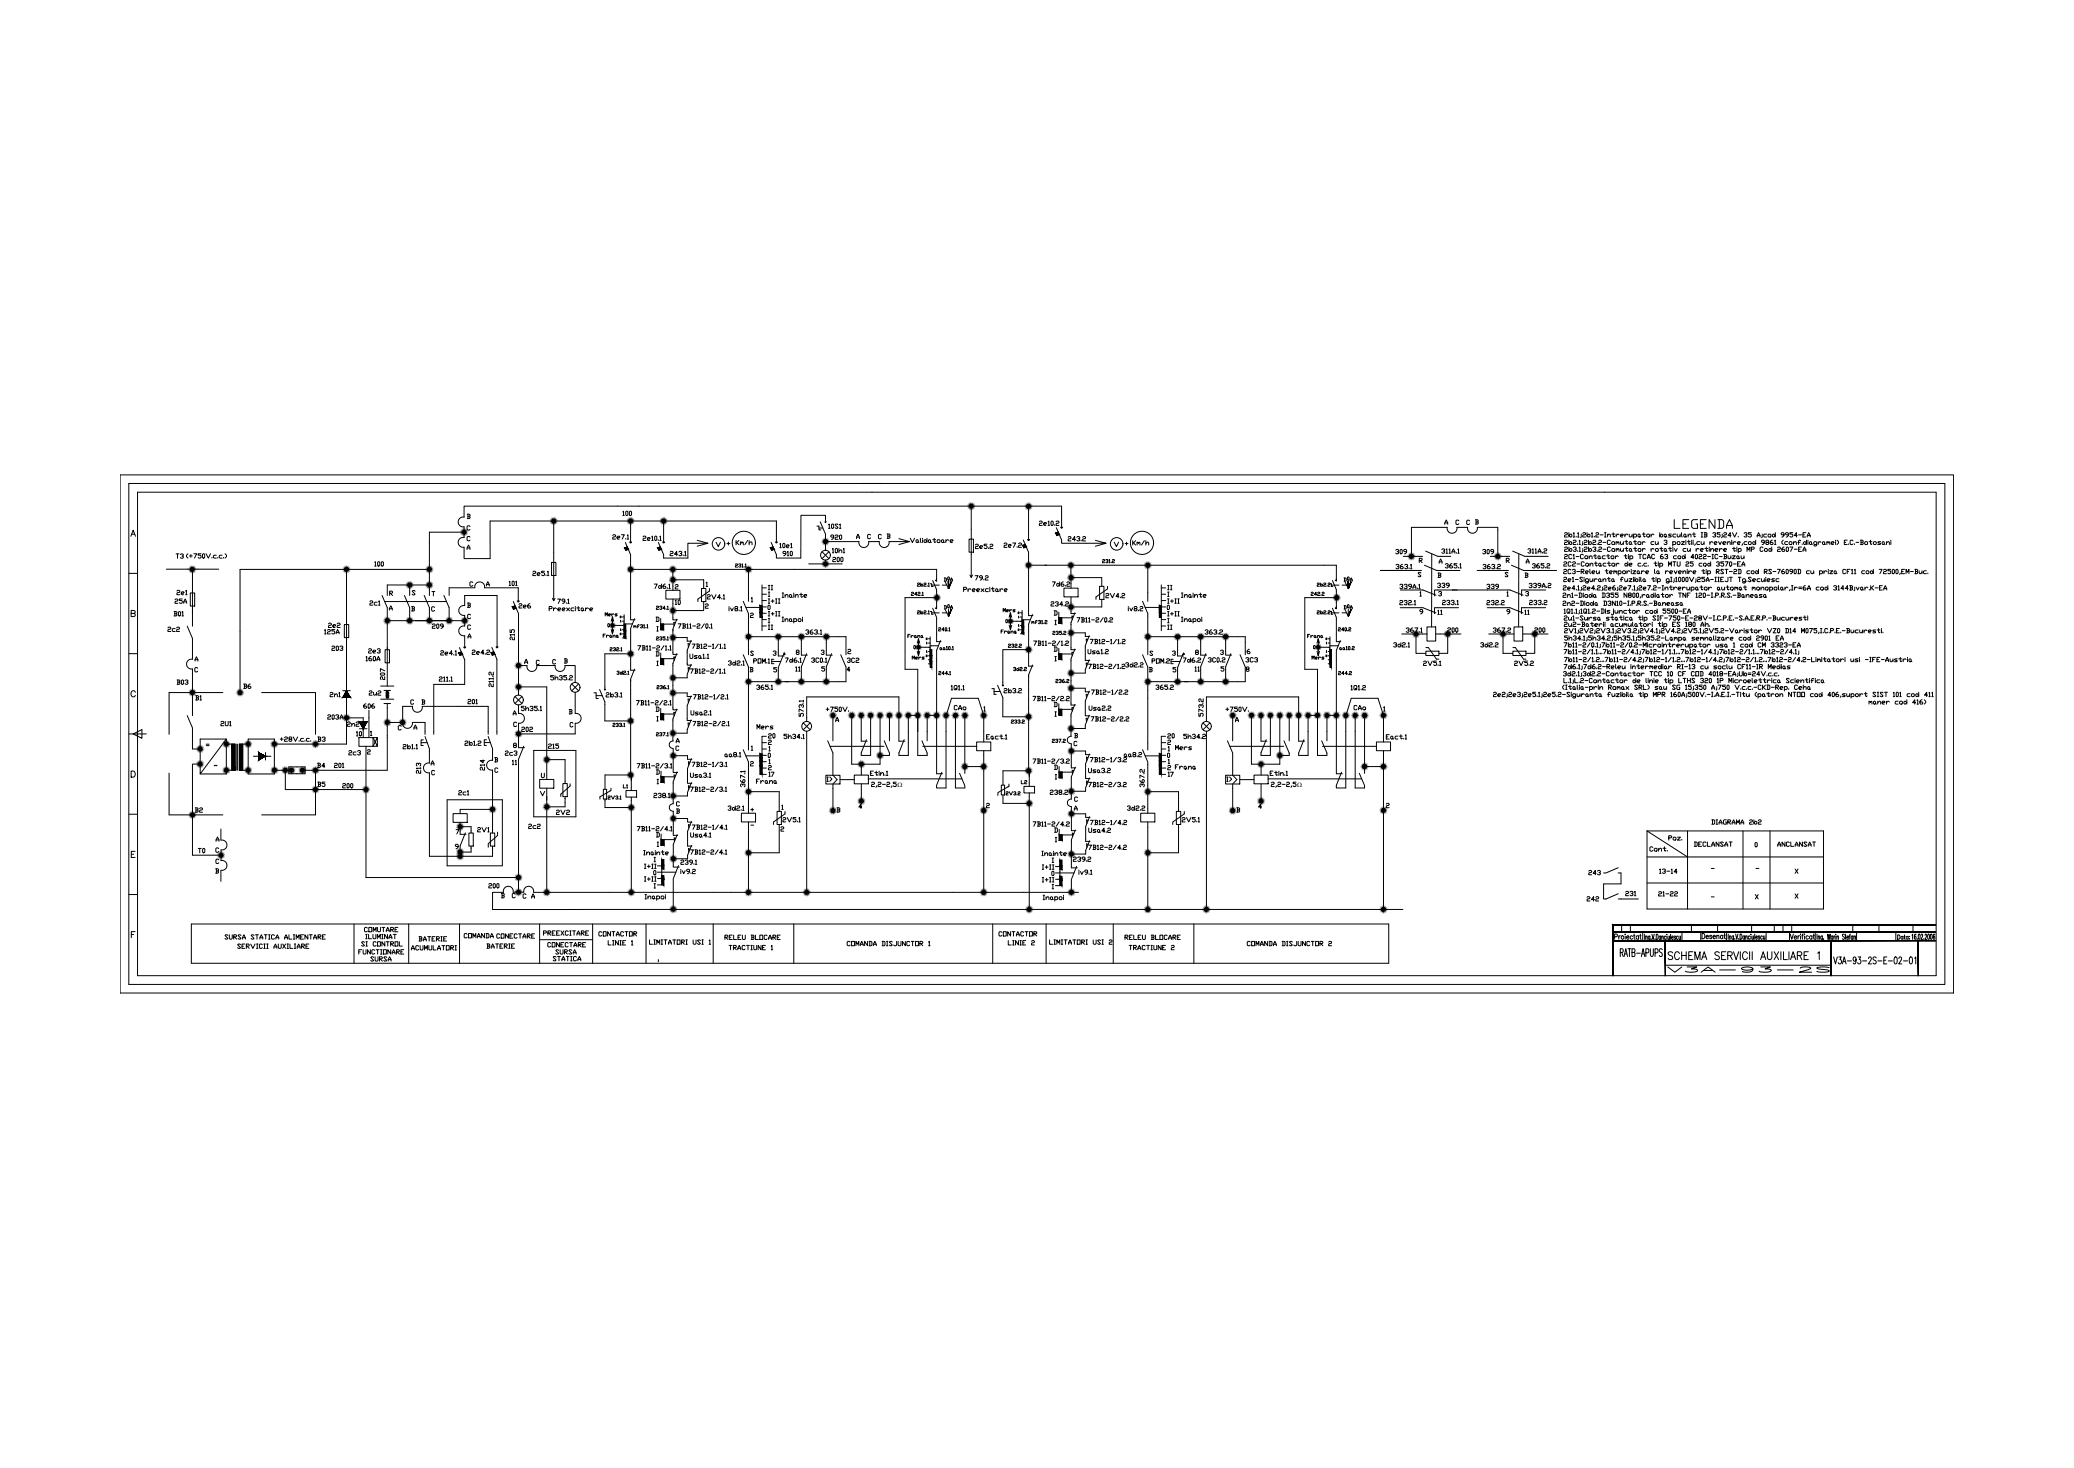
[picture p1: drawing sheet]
<svg xmlns="http://www.w3.org/2000/svg" width="1189mm" height="841mm" viewBox="0 0 1189 841" stroke-linecap="round" stroke-linejoin="round" font-family="sans-serif">
<defs><g id="words">
<text font-size="9.3" x="959" y="304">LEGENDA</text>
<text font-size="8.4" x="955" y="551">SCHEMA SERVICII AUXILIARE 1</text>
<text font-size="7.5" x="1050" y="554">V3A-93-2S-E-02-01</text>
<text font-size="6.6" x="896" y="322">2C1-Contactor tip TCAC 63 cod 4022-IC-Buzau</text>
<g font-size="6.2">
<text x="474" y="304">10S1</text>
<text x="602" y="337">7d6.2</text>
<text x="895" y="344">2n1-Dioda D355 N800,radiator TNF 120-I.P.R.S.-Baneasa</text>
<text x="187" y="361">2e2</text>
<text x="592" y="371">7B11-2/1.2</text>
<text x="713" y="381">3C3</text>
<text x="895" y="389">3d2.1;3d2.2-Contactor TCC 10 CF COD 4018-EA;Ub=24V.c.c.</text>
<text x="896" y="385">7d6.1;7d6.2-Releu intermediar RI-13 cu soclu CF11-IR Medias</text>
<text x="211" y="400">2u2</text>
<text x="298" y="409">5h35.1</text>
<text x="691" y="412" transform="rotate(-90 691 412)">573.2</text>
<text x="624" y="415">7B12-2/2.2</text>
<text x="204" y="423">10</text>
<text x="415" y="435">aa8.1</text>
<text x="643" y="435">aa8.2</text>
<text x="673" y="442">Frana</text>
<text x="499" y="452">2,2-2,5</text>
<text x="728" y="452">2,2-2,5</text>
<text x="111" y="467">B2</text>
<text x="950" y="515">21-22</text>
<text x="955" y="558">V3A-93-2S</text>
</g>
<g font-size="5.7">
<text x="356" y="297">100</text>
<text x="595" y="302">2e10.2</text>
<text x="350" y="310">2e7.1</text>
<text x="368" y="311">2e10.1</text>
<text x="475" y="310">920</text>
<text x="611" y="311">243.2</text>
<text x="410" y="314">V</text>
<text x="421" y="313">Km/h</text>
<text x="446" y="315">10e1</text>
<text x="476" y="318">10h1</text>
<text x="521" y="312">Validatoare</text>
<text x="558" y="315">2e5.2</text>
<text x="575" y="315">2e7.2</text>
<text x="638" y="314">V</text>
<text x="648" y="314">Km/h</text>
<text x="100" y="321">T3</text>
<text x="106" y="321">(+750V.c.c.)</text>
<text x="383" y="320">243.1</text>
<text x="448" y="320">910</text>
<text x="477" y="323">200</text>
<text x="799" y="319">309</text>
<text x="849" y="319">309</text>
<text x="875" y="318">311A.2</text>
<text x="214" y="326">100</text>
<text x="799" y="327">363.1</text>
<text x="828" y="327">365.1</text>
<text x="849" y="327">363.2</text>
<text x="877" y="327">365.2</text>
<text x="304" y="331">2e5.1</text>
<text x="558" y="333">79.2</text>
<text x="101" y="342">2e1</text>
<text x="291" y="337">101</text>
<text x="374" y="338">7d6.1</text>
<text x="440" y="339">II</text>
<text x="551" y="340">Preexcitare</text>
<text x="669" y="339">II</text>
<text x="802" y="338">339A.1</text>
<text x="823" y="338">339</text>
<text x="851" y="338">339</text>
<text x="876" y="338">339A.2</text>
<text x="99" y="347">25A</text>
<text x="211" y="348">2c1</text>
<text x="319" y="347">79.1</text>
<text x="386" y="347">10</text>
<text x="405" y="344">2V4.1</text>
<text x="440" y="347">I+II</text>
<text x="447" y="344">Inainte</text>
<text x="633" y="344">2V4.2</text>
<text x="669" y="347">I+II</text>
<text x="676" y="344">Inainte</text>
<text x="802" y="348">232.1</text>
<text x="826" y="347">233.1</text>
<text x="851" y="348">232.2</text>
<text x="876" y="347">233.2</text>
<text x="297" y="350">2e6</text>
<text x="314" y="351">Preexcitare</text>
<text x="601" y="349">234.2</text>
<text x="828" y="353" transform="rotate(-90 828 353)">11</text>
<text x="878" y="353" transform="rotate(-90 878 353)">11</text>
<text x="895" y="348">2n2-Dioda D3N10-I.P.R.S.-Baneasa</text>
<text x="99" y="354">B01</text>
<text x="440" y="354">I+II</text>
<text x="617" y="358">7B11-2/0.2</text>
<text x="669" y="354">I+II</text>
<text x="95" y="363">2c2</text>
<text x="185" y="364">125A</text>
<text x="247" y="361">209</text>
<text x="388" y="361">7B11-2/0.1</text>
<text x="440" y="362">II</text>
<text x="461" y="364">363.1</text>
<text x="669" y="362">II</text>
<text x="690" y="364">363.2</text>
<text x="805" y="363">367.1</text>
<text x="829" y="363">200</text>
<text x="855" y="363">367.2</text>
<text x="879" y="363">200</text>
<text x="296" y="368" transform="rotate(-90 296 368)">215</text>
<text x="624" y="370">7B12-1/1.2</text>
<text x="798" y="372">3d2.1</text>
<text x="848" y="372">3d2.2</text>
<text x="189" y="374">203</text>
<text x="210" y="375">2e3</text>
<text x="252" y="376">2e4.1</text>
<text x="270" y="376">2e4.2</text>
<text x="365" y="374">7B11-2/1.1</text>
<text x="396" y="373">7B12-1/1.1</text>
<text x="623" y="376">Usa1.2</text>
<text x="209" y="380">160A</text>
<text x="395" y="379">Usa1.1</text>
<text x="417" y="382">3d2.1</text>
<text x="431" y="381">POM.1</text>
<text x="449" y="381">7d6.1</text>
<text x="464" y="381">3C0.1</text>
<text x="485" y="381">3C2</text>
<text x="645" y="383">3d2.2</text>
<text x="659" y="381">POM.2</text>
<text x="677" y="381">7d6.2</text>
<text x="692" y="381">3C0.2</text>
<text x="815" y="382">2V5.1</text>
<text x="867" y="382">2V5.2</text>
<text x="395" y="387">7B12-2/1.1</text>
<text x="455" y="386">11</text>
<text x="623" y="384">7B12-2/1.2</text>
<text x="684" y="386">11</text>
<text x="101" y="393">B03</text>
<text x="139" y="395">B6</text>
<text x="222" y="391" transform="rotate(-90 222 391)">207</text>
<text x="284" y="395" transform="rotate(-90 284 395)">211.2</text>
<text x="315" y="391">5h35.2</text>
<text x="188" y="400">2n1</text>
<text x="346" y="400">2b3.1</text>
<text x="397" y="402">7B12-1/2.1</text>
<text x="433" y="396">365.1</text>
<text x="575" y="398">2b3.2</text>
<text x="625" y="399">7B12-1/2.2</text>
<text x="662" y="396">365.2</text>
<text x="111" y="402">B1</text>
<text x="208" y="407">606</text>
<text x="267" y="404">201</text>
<text x="364" y="405">7B11-2/2.1</text>
<text x="546" y="408">CAo</text>
<text x="591" y="403">7B11-2/2.2</text>
<text x="775" y="408">CAo</text>
<text x="1070" y="405">maner cod 416)</text>
<text x="187" y="413">203A</text>
<text x="395" y="411">Usa2.1</text>
<text x="462" y="412" transform="rotate(-90 462 412)">573.1</text>
<text x="473" y="409">+750V.</text>
<text x="623" y="408">Usa2.2</text>
<text x="702" y="409">+750V.</text>
<text x="126" y="417">2U1</text>
<text x="198" y="417">2n2</text>
<text x="396" y="417">7B12-2/2.1</text>
<text x="433" y="419">Mers</text>
<text x="160" y="426">+28V.c.c.</text>
<text x="181" y="426">B3</text>
<text x="298" y="420">202</text>
<text x="448" y="424">5h34.1</text>
<text x="565" y="425">Eact.1</text>
<text x="678" y="424">5h34.2</text>
<text x="794" y="425">Eact.1</text>
<text x="266" y="428">2b1.2</text>
<text x="314" y="430">215</text>
<text x="673" y="431">Mers</text>
<text x="199" y="434">2c3</text>
<text x="289" y="434">2c3</text>
<text x="624" y="438">7B12-1/3.2</text>
<text x="181" y="441">B4</text>
<text x="191" y="441">201</text>
<text x="279" y="442" transform="rotate(-90 279 442)">214</text>
<text x="293" y="439">11</text>
<text x="364" y="441">7B11-2/3.1</text>
<text x="396" y="440">7B12-1/3.1</text>
<text x="591" y="439">7B11-2/3.2</text>
<text x="623" y="444">Usa3.2</text>
<text x="242" y="444" transform="rotate(-90 242 444)">213</text>
<text x="395" y="447">Usa3.1</text>
<text x="181" y="452">B5</text>
<text x="195" y="453">200</text>
<text x="395" y="455">7B12-2/3.1</text>
<text x="428" y="452" transform="rotate(-90 428 452)">367.1</text>
<text x="433" y="450">Frana</text>
<text x="623" y="452">7B12-2/3.2</text>
<text x="657" y="452" transform="rotate(-90 657 452)">367.2</text>
<text x="262" y="456">2c1</text>
<text x="309" y="457">V</text>
<text x="374" y="458">238.1</text>
<text x="601" y="456">238.2</text>
<text x="318" y="468">2V2</text>
<text x="417" y="465">3d2.1</text>
<text x="645" y="465">3d2.2</text>
<text x="448" y="472">2V5.1</text>
<text x="624" y="474">7B12-1/4.2</text>
<text x="677" y="472">2V5.1</text>
<text x="980" y="473">DIAGRAMA 2b2</text>
<text x="273" y="478">2V1</text>
<text x="302" y="476">2c2</text>
<text x="364" y="477">7B11-2/4.1</text>
<text x="396" y="476">7B12-1/4.1</text>
<text x="591" y="474">7B11-2/4.2</text>
<text x="623" y="478">Usa4.2</text>
<text x="395" y="481">Usa4.1</text>
<text x="956" y="483">Poz.</text>
<text x="113" y="490">T0</text>
<text x="368" y="491">Inainte</text>
<text x="395" y="491">7B12-2/4.1</text>
<text x="596" y="491">Inainte</text>
<text x="623" y="488">7B12-2/4.2</text>
<text x="945" y="489">Cont.</text>
<text x="970" y="486">DECLANSAT</text>
<text x="1018" y="486">ANCLANSAT</text>
<text x="389" y="496">239.1</text>
<text x="615" y="495">239.2</text>
<text x="369" y="499">I+II</text>
<text x="597" y="499">I+II</text>
<text x="910" y="502">243</text>
<text x="950" y="502">13-14</text>
<text x="279" y="510">200</text>
<text x="597" y="507">I+II</text>
<text x="931" y="514">231</text>
<text x="909" y="518">242</text>
<text x="128" y="539">SURSA STATICA ALIMENTARE</text>
<text x="208" y="535">COMUTARE</text>
<text x="209" y="539">ILUMINAT</text>
<text x="265" y="539">COMANDA</text>
<text x="284" y="539">CONECTARE</text>
<text x="311" y="537">PREEXCITARE</text>
<text x="343" y="538">CONTACTOR</text>
<text x="415" y="539">RELEU BLOCARE</text>
<text x="572" y="538">CONTACTOR</text>
<text x="644" y="539">RELEU BLOCARE</text>
<text x="135" y="545">SERVICII AUXILIARE</text>
<text x="206" y="543">SI CONTROL</text>
<text x="235" y="545">ACUMULATORI</text>
<text x="239" y="540">BATERIE</text>
<text x="278" y="544">BATERIE</text>
<text x="313" y="544">CONECTARE</text>
<text x="348" y="543">LINIE 1</text>
<text x="371" y="542">LIMITATORI USI 1</text>
<text x="417" y="545">TRACTIUNE 1</text>
<text x="485" y="543">COMANDA DISJUNCTOR 1</text>
<text x="577" y="543">LINIE 2</text>
<text x="601" y="542">LIMITATORI USI 2</text>
<text x="646" y="545">TRACTIUNE 2</text>
<text x="714" y="543">COMANDA DISJUNCTOR 2</text>
<text x="205" y="548">FUNCTIONARE</text>
<text x="212" y="552">SURSA</text>
<text x="316" y="552">STATICA</text>
<text x="318" y="548">SURSA</text>
</g>
<g font-size="5.3">
<text x="754" y="337">2b2.2</text>
<text x="754" y="353">2b2.2</text>
<text x="346" y="354">Mers</text>
<text x="573" y="364">Frana</text>
<text x="345" y="367">Frana</text>
<text x="577" y="372">232.2</text>
<text x="580" y="386">3d2.2</text>
<text x="576" y="457">2V3.2</text>
</g>
<g font-size="4.9">
<text x="631" y="323">231.2</text>
<text x="375" y="350">234.1</text>
<text x="574" y="352">Mers</text>
<text x="591" y="358">mf31.2</text>
<text x="603" y="365">235.2</text>
<text x="766" y="363">240.2</text>
<text x="375" y="368">235.1</text>
<text x="520" y="367">Frana</text>
<text x="749" y="367">Frana</text>
<text x="522" y="379">Mers</text>
<text x="751" y="379">Mers</text>
<text x="537" y="388">244.1</text>
<text x="766" y="388">244.2</text>
<text x="376" y="396">236.1</text>
<text x="604" y="392">236.2</text>
<text x="350" y="417">233.1</text>
<text x="579" y="416">233.2</text>
<text x="602" y="427">237.2</text>
<text x="356" y="453">L1</text>
<text x="585" y="450">L2</text>
<text x="347" y="459">2V3.1</text>
</g>
<g font-size="3.7">
<text x="515" y="451">W</text>
<text x="744" y="451">W</text>
</g>
<g font-size="3.5">
<text x="530" y="368">2</text>
<text x="759" y="368">2</text>
<text x="117" y="428">=</text>
</g>
<text font-size="3.1" x="122" y="440">~</text>
<g font-size="2.6">
<text x="429" y="474">-</text>
<text x="980" y="499">-</text>
<text x="1006" y="499">-</text>
<text x="980" y="515">-</text>
</g>
</g></defs>
<!-- layer: 0 -->
<g fill="none" stroke="#000" stroke-width=".57">
<path d="M69 272h1051v297h-1051zM74 277h1041v287h-1041zM79 282h1031v277h-1031zM268 295h1v1M268 296h1v1h-1M268 295v2M317 298v46M361 298v13M380 298v13M470 299l3 7v4h19a2.8 2.8 0 0 0 3 4 2.8 2.8 0 0 0 3-4h6a2.8 2.8 0 0 0 3 4 2.8 2.8 0 0 0 3-4h11M473 298v-3h-14v25h-14v-2l-3-7M557 290v19"/>
<path d="M590 290v19M828 300h2M836 298h-1v2h1M842 298h-1v2v1l1-1M846 298h1v1M846 299h1v1h-1M846 298v2M75 307l1-3 2 3M76 306h1M266 305h-20v21M268 315l1-3v3M268 314h1"/>
<path d="M269 302v-1l-1 1v1v1l1-1M269 308v-1l-1 1v1v1l1-1M358 314l2-1v2h-1zM358 311l3 7v8M377 314l1-1 1 2h-1zM377 311l3 7v2h14M400 310l6 1-6 2M406 311h-12v9M417 311h1M418 311v1M442 314l1-1 1 2h-2zM468 301h1v3h2"/>
<path d="M469 302h3M471 316l4 4M473 310v5M475 316l-4 4M491 309l1-3 1 3M491 308h2M499 307v-1l-2 1 1 2 1-1M505 307v-1l-1 1v2l1-1M509 306h1v1M509 307h1v1h-1M509 306v2M515 309l6 1-6 2"/>
<path d="M555 309h3v7h-3zM557 316v15M587 309l3 7v7M589 309h1M605 305h2v1l-1 1zM606 302l3 7v2h25l-6-1M609 302v-12h-343v6a2.8 2.8 0 0 0-3 3 2.8 2.8 0 0 0 3 3v6a2.8 2.8 0 0 0-3 3 2.8 2.8 0 0 0 3 3v6h15v-22h164v13M634 311l-6 2M645 311h2M646 311v1M804 319h12M809 319v-17h21a2.8 2.8 0 0 0 2 4 2.8 2.8 0 0 0 3-4h6a2.8 2.8 0 0 0 3 4 2.8 2.8 0 0 0 3-4h12v17"/>
<path d="M817 316l7 3h8M821 317v42M826 315l1-1 1 1-1 1M828 316v1h-2M828 300l1-2 1 2M829 315v-1v3M829 317h1M831 315v-1v3M831 317h.1M832 317l1-3 1 3M832 316h2M835 317h.1"/>
<path d="M836 315v-1v3M836 317h.1M854 319h11M867 316l7 3M871 317v42M875 319h12M897 310v-1l1 1v1h-1v1h1M897 306v-1l1 1-1 1v1h1M897 314v-1l2 1-1 1h-1v1h2M899 311l1-1 1 1v1zM899 309v3M899 307l2-1v1l-1 1z"/>
<path d="M899 305v3M899 315l2-1v1l-1 1zM899 313v3M902 310v-1l1 1v1h-1v1h1M902 306v-1v3M902 308h1M902 314v-1l2 1-1 1M903 307v1M904 312h.1M904 306l1-1v3M904 308h1M905 310l1-1v3"/>
<path d="M905 312h1M905 314l1-1v3M906 307v1M906 306h.1M907 311v1M907 310v1M907 306l1-1 1 1h-1l-1 1v1h2M907 314v1M908 310v-1l2 1-1 1h-1v1h2M908 314l1-1 1 1-1 1h-1v1h2M910 307l1-1v1v1zM910 305v3"/>
<path d="M911 311v-1l1 1v1zM911 309v3M911 315l1-1v1l-1 1zM911 313v3M912 306l1-1v3M912 308h1M913 310v-1l2 1-1 1h-1v1h2M913 314l1-1 1 1-1 1M914 307v1M915 306v-1l1 1-1 1v1h1M916 312h.1M916 310l1-1 1 1v1h-2v1h2"/>
<path d="M916 314l1-1 1 1v1h-2v1h2M917 306h2M919 311h2M920 308h1M920 305h1M920 305v3M921 307l2-1v2M921 306v2M923 310v-1l-2 1v2h1h1M923 314v-1l-2 1v1l1 1 1-1M924 311l1-1 1 2h-2zM924 306h2"/>
<path d="M924 315l1-1 1 1-2 1zM925 305v2v1l1-1M926 311l1-1v1M926 310v2M926 306v2M926 315l1-1v1M926 314v2M927 311l1-1v1v1M927 315l1-1v1v1M928 306h-1l-1 1M929 310v2l2-1M929 307h1l1-1h-1h-1v2h1"/>
<path d="M929 314v2l2-1M931 310v2M931 314v2M931 310h2M931 306v2M931 314h2M932 309v3h1M932 313v2l1 1v-1M933 306h-1l-1 1M934 311l1-1v2h-1zM934 306v2l2-1M934 314l1 1v1l-1-1z"/>
<path d="M935 312h1M936 306v2M936 310h2M936 306h1h1v2h-2M936 306v3M936 314h2M937 309v3h1M937 313v2l1 1v-1M939 311l1-1 1 2h-2zM939 306h1v2l-1-1zM939 315l1-1 1 1-2 1zM940 307l1 1"/>
<path d="M941 310v2M941 306h2M941 314v2M942 305v2l1 1v-1M943 311l-1-1-1 1M943 315l-1-1-1 1M944 306h2l-1 2-1-1zM946 306v2M946 314v2M948 310l-2 1 1 1h1M948 306h-1l-1 1M948 315l-1-1-1 1"/>
<path d="M949 310v2l2-1M949 315l1-1 1 1-2 1zM951 310v2M951 307l2-1v1l-1 1zM951 305v3M951 314h2M952 313v2l1 1v-1M954 310l1-1 1 1-1 1M954 315l1-1v1l-1 1zM954 306h1v2l-1-1zM955 311h1l-1 1h-1M955 307l1 1"/>
<path d="M956 314h2M957 313v2l1 1v-1M958 306h-1h-1l2 1-2 1M959 311v-1l2 1-1 1h-1M959 310v3M959 313v1M959 314v2M960 314l1 2v-2M961 306h-2v2h2M961 311l2-1v2h-1zM961 306l1 2 1-1M963 306v2"/>
<path d="M964 310h2l-2 2h2M964 305v3M966 306v2l-1-1zM966 309v1M966 310v2M966 307l1 1M966 314l-1 1v1h1M967 310h2M967 314l1 2 1-1M968 307l1-1v2M968 306v2M968 309v3h1"/>
<path d="M969 314v2M970 309v1M970 310v2M971 309v1M971 310v2M971 305v2v1l1-1M972 312h-1M972 314v2M974 315l-1-1-1 1M974 310l-1 1v1h1M975 315h1v-1l-1 1 1 1M975 310l1 2 1-1"/>
<path d="M975 308h1M976 305v3M977 310v2M977 306h1v1l-1 1M977 305v3M977 314h2M978 313v2l1 1v-1M980 313v1M980 314v2M980 310v2M981 315l1-1v2M981 314v2"/>
<path d="M982 311l-1-1-1 1M983 311h1v-1l-1 1v1h1M983 306v1v1l-1-1M983 315h1h1l-1-1-1 1 1 1M985 310l1 2 1-2M986 314v2M986 305h-2v1h2v2l-2-1M987 307v1M987 315l-1-1v1M988 311h1v-1l-1 1v1h1M988 306v-1l2 1h-1l-1 1v1h2M988 315h1h1l-1-1-1 1 1 1"/>
<path d="M990 311l1-1 1 2M990 310v2M992 307h-1l1-2v3M993 309v1M993 310v2M993 305l1 3 2-3M993 314h2M994 313v2v1l1-1M995 311l-1-1-1 1M996 313v1M996 314v2M996 311h1h1l-1-1-1 1v1h1"/>
<path d="M996 307v1M996 315l1-1 1 1v1h-2M996 314v3M999 312h-1M1000 306v-1l1 1M1001 306v1v1l-1-1M1001 310l-1 1v1h1M1001 316v-3l1 2 1-2v3M1002 311l1-1 1 2h-1zM1004 305h-2v1h2l-1 2-1-1M1004 315h1l1-1-2-1v3M1005 311l1-1v1l-1 1z"/>
<path d="M1006 309v3M1007 308l1-3 1 3M1007 307h2M1010 307v1M1010 306h.1M1011 314l-1-1-1 1v1v1l2-1M1011 311h-1v-1v-1l1 1v1l-1 1M1011 315l2-1v1l-1 1zM1013 311l-1-1 1-1 1 1-2 1 1 1h1l-1-1M1013 306h-2v2h2M1013 306h2v1l-1 1zM1014 315l1-1 1 1-2 1z"/>
<path d="M1016 313v3M1016 309l-1 1v2h1v-1h-1M1016 306l2 1-1 1-1-1zM1017 310l1-1v3M1017 312h1M1018 305v3M1019 314v-1l2 1-1 1h-1v1h2M1022 309l-1 1 1 2M1023 306h-2v-1l2 1v1l-2 1M1023 313l-2 1v1l1 1 1-1h-2M1024 314v-1l1 1v2l-1-1zM1025 310l-2 1v1h2"/>
<path d="M1025 306h-1h-1l1-1 1 1v1l-1 1M1026 311l1-1v2h-1zM1026 313h2l-2 3M1028 305h-2v1h2l-1 2-1-1M1028 311l1-1 1 2M1028 310v2M1029 315h1M1030 307h-2l2-2v3M1031 311h1M1031 306h2M1031 315h1M1032 310v-1l-1 1v2"/>
<path d="M1033 313h-2v3h2M1033 312h.1M1033 306h1M1034 316v-3l1 3M1034 315h1M1034 311l1-1 1 1-2 1zM1035 305h-2v3h2M1036 309v3M1036 308l1-3 1 3M1036 307h2M1036 309v1M1036 310v2"/>
<path d="M1037 311l1-1v1v1h-1zM1038 312h1M1041 312h-1v-2l1 1v1v1l-1-1M1042 310v2M1044 311l-1-1-1 1M1045 311l1-1v2h-1zM1046 312h.1M1047 311l1-1v1M1047 310v2M1048 311v-1l1 1v1M1050 311h1v-1l-1 1v1h1M1052 309v1"/>
<path d="M1052 310v2M1053 309l1 1-1 2M1057 311h1M1059 309h-2v3h2M1060 312h.1M1062 310v-1l-1 1v2h1M1063 312h.1M1064 311h2M1066 309h2v1v1M1067 311h1v1h-2M1067 309v3M1069 311l1-1 1 2h-2z"/>
<path d="M1071 310h2M1072 309v3h1M1074 311l1-1 1 2h-2zM1078 310h-1l-1 1h1l1 1h-2M1079 311v-1l1 1v1h-1zM1080 312h1M1081 311l2-1v2M1081 310v2M1084 309v1M1084 310v2M74 328h5M95 326h30"/>
<path d="M109 340h3v7h-3zM110 326v33M199 326v70M223 340h2v-1h-2v2M224 340l1 1M235 335v6M238 339v-1l-2 1 2 1v1l-2-1M246 326v15M247 335h-25v6M247 326h-109v71M248 339h1M248 339v2"/>
<path d="M271 334v-1l-2 1v1l1 1 1-1M279 336l1-3v3M279 335h1M316 322h3v8h-3zM361 326h176v7h-1l1-1M361 326v29h3M382 338h8v5h-8zM386 327v5M386 332h17v5M387 335h2l-1 1-1 1h2M402 337h3v8h-3zM405 334v2"/>
<path d="M405 336h1M407 337v2l-7 4v2M422 323h1l-1 1v1h1M423 323h1l1 1h-1M424 324v1h-1M425 323h1v2M425 325h1M427 325h.1M427 323v2M427 325h1M429 326v19M437 337h2"/>
<path d="M437 335v26M441 339v3M464 323h19M473 321v2M522 340h2l-2 1h2M526 334h1l-1 2h1M526 340h1l-1 1h1M528 335h1v1zM528 334v2M529 340v-1v2M530 334h1l-1 1v1h1M531 336h.1"/>
<path d="M532 334v2M532 336h1M533 334h1v2h1M534 335h4M535 333l2 5v11l-1-1h1M540 335h3M541 331h2v2h-2M542 331v2M542 333l2 4M544 331v1h-1zM545 333v-2l1 2M545 332h1"/>
<path d="M556 329l1 2v-2M589 324h177v9h-1l1-1M590 324v29h2M610 337h8v5h-8zM614 324v7M614 331h18v5M630 336h3v7h-3zM635 336v1l-7 5v1M658 324v21M666 337h2M666 335v26M670 339v3"/>
<path d="M752 340h1l-1 1h1M755 340h2l-2 1h2M758 340h1l-1 1h1M764 333a22 22 0 0 1 2 14v2l-1-1h1M765 335h3M769 335h3M770 331h2v2h-2M771 331v2M771 333l2 4M772 331h1v1h-1zM774 333l1-2v2M774 332h1"/>
<path d="M791 327h24M803 338h11M814 321h1v-1h-1v2M814 339v3M814 321l1 1M815 328h-2l2 2h-1h-1M816 338l7 3M817 324l7 3h13M824 338h-2v3M824 328h2v1v1M825 339h1v1h-1M825 330h1l-2 1"/>
<path d="M825 328v3M825 323l1-3 1 3M825 322h2M833 338h33l7 3M847 327h18M863 321h2v-1h-2v2M864 339v3M864 321l1 1M864 328h-1l1 2h-1M866 324l7 3h19M874 328h1l1 1-1 1M875 339h1v1h-1"/>
<path d="M875 330h1l-2 1M875 328v3M875 323l1-3 1 3M875 322h2M886 338h-14v3M896 336h1h1l-1 1h-1v1h2M896 327l1-1 1 1-2 1v1h2M896 331h1h1v1h-2v1h2M899 337h1v-1l-1 1v1h1M899 332h1h1h-1h-1v1h1M901 327l-1-1-1 1v2l2-1M901 327l1-1 1 1h-1"/>
<path d="M901 331h1v2M901 333h1M903 327v1v1l-2-1M903 337h-2l1-1v2M903 332h2M904 327h2M904 336h1v2M906 327h2l-2-1v3M907 336v1M907 327l1 2M907 331h-1l1 2h-1M907 336h1h1v1h-2v1h2"/>
<path d="M908 331h.1M908 332v1M909 328h1l1-1h-1h-1v1l1 1M910 337h1h1l-1-1-1 1v1h1M911 333h-2v-1h2v2h-1h-1M911 326l1 3M911 332l1 1 1-1M913 328h1v-1h-1v2h1M913 332v1M914 332v1M914 337h-2l2-1v2M915 327l1 2 1-1"/>
<path d="M916 332h-1h-1M916 336h1v1h-1v1h1M917 327v2M917 332h1l-1 1h-1zM918 333h.1M919 336v1M919 332h1l1 1M919 332v1M919 336h1h1v1h-2v1h2M920 327h2M921 326v2v1l1-1M921 332h2"/>
<path d="M922 337h1h1l-1-1-1 1v1h1M922 331v2h1M923 328h1v-1h-1v1l1 1M924 332h1v1h-1zM925 327h1v1M925 327v2M925 333h1M926 336h-2v2h1h1v-1h-2M926 327h1v2M927 336v1M928 327h1v2h-1M928 327v3"/>
<path d="M928 336h1h1l-1 1h-1v1h2M929 332h1M931 327h1l-1 2-1-1zM931 331h-1h-1v2M931 337h1v-1l-1 1v1h1M931 332l1 1 1-1M933 327v2M933 332v1M933 336h2l-1 2M934 332h2l-2 1h2M934 327h-1v1M935 326v1"/>
<path d="M935 327v2M936 327h2l-2 2h2M936 331h.1M936 332v1M937 336v2M937 332h1l1 1h-1zM937 331v2M938 327h1l1 1-1 1zM939 336v1M939 336h1h1v1h-2v1h2M940 328v1M940 331h.1"/>
<path d="M940 332v1M941 331v2M941 327v2M942 332h1v1h-1zM942 337h1h1l-1-1-1 1v1h1M943 327h-1l-1 1M943 333h.1M943 328h2v-1h-2l1 2h1M944 336h2l-1 2M947 332h1M948 331v2M948 336h1v1h-1v1h1"/>
<path d="M948 326l1 3M949 331h.1M949 332v1M950 327h1v1l-1 1zM950 332h1h1l-1 1h-1M950 332v2M950 337h2M951 328v1M951 323v2M953 336h1M953 336v2M954 337l2-1v2"/>
<path d="M954 336v2M955 327v2M956 327l-1 1M957 333h-2l1-1h1v2h-1h-1M957 336h2M957 328h1l1-1h-1h-1l1 2M958 333h.1M958 331h.1M958 336v2h1M958 331v2M959 336v2M960 327l1 2v-2"/>
<path d="M960 332l-1 2M960 332h.1M961 331v2M961 333h.1M961 337l-1-1-1 1M962 337h1h1l-1-1-1 1v1h1M962 328h1l1-1h-1h-1l1 2M962 331h1v2h-1zM964 331h1h1l-1 2h-1zM964 336v2M965 328l1-1v2M965 327v2"/>
<path d="M966 337l-1-1-1 1M966 331h1h1l-1 2h-1zM967 336v2l2-1M967 326v1M967 327v2M968 327v2M968 331l2 2 1-2M969 336v2M969 337l1-1 1 1v1h-2M969 336v3M970 327h-1l-1 1M971 328h1v-1h-1v2h1"/>
<path d="M972 337l1-1v2h-1zM972 332v2M972 332h.1M973 331h2l-1 1h-1v1h2M974 336h2M975 336v2h1M976 327h1M976 326v2l1 1v-1M977 337l1-1 1 2h-2zM977 331h-1v1h1v1h-1M978 326v1M978 327v2"/>
<path d="M978 333l1-2 1 2M978 332h2M979 327h2l-1 2h-1M979 327v3M979 336v2M981 332h1M981 337l-1-1-1 1M983 333h1M983 331h1M983 331v2M984 327h1h1l-2-1v3M984 327l2 2"/>
<path d="M984 337l1-1 1 1-1 1h-1zM985 333h1M985 331h1M985 331v2M986 332h1M987 336v2l2-1M988 327v-1l-2 1 2 1v1l-2-1M988 331h-2v2h2M989 336v2M989 326h2M989 336h2M990 326v3"/>
<path d="M990 336v2h1M991 331v2h-1h-1M991 327h2M991 331h2M992 337l1-1 1 2h-2zM992 331v2M994 327v-1l2 1h-1l-1 1v1h2M994 337l1-1v1M994 336v2M995 337l1-1v1v1M996 326l2 1v1l-2 1M996 331h2"/>
<path d="M997 326v3M997 331v2M997 336l1 1v1h-1zM999 336h2M1000 336v2h1M1001 333h-2v-1h2v2h-1h-1M1001 333h.1M1003 327h-2l1 2h1M1004 327h1l1 1-2 1zM1004 331h-1h-1l2 2h-1h-1M1004 337l1-1v1M1004 336v2"/>
<path d="M1005 332h1h-1v1h1M1005 337l1-1v1v1M1007 327l1 1-1 1-1-1zM1007 336l2 1-1 1h-1zM1008 326v3M1009 332h-2l1 1h1M1009 337l2-1v2M1009 336v2M1010 332v1l1-1M1011 327h2l-2-1v3M1011 332v1M1012 327l1 2"/>
<path d="M1012 337l1-1 1 2h-2zM1012 331h.1M1012 332v1M1013 332h1h1h-1h-1v1h1M1014 337l1-1 1 1v1h-2M1014 336v3M1016 327l-1-1-1 1 2 1-1 1-1-1M1016 327h2M1017 332h-1h1v1h-1M1017 336l2 1-1 1h-1zM1019 326h2l-2 3M1019 336l1 2"/>
<path d="M1020 332h-2v1h2M1021 337l1-1v2h-1zM1022 338h.1M1023 326l-2 1v1l2 1v-1l-2-1M1023 336v2M1024 327v-1l1 1v2l-1-1zM1025 337l-1-1-1 1M1026 338h.1M1027 338h1M1027 336h1M1027 336v2M1028 327h-2v-1l2 1v1l-2 1"/>
<path d="M1028 327l1-1 1 1-1 2-1-1zM1029 336v2M1030 337l-1-1v1M1031 326l1 1v1l-1 1M1031 326v3M1031 336h2M1031 337h2M1035 336h-1v2h1v-1h-1M1036 338l1-2 1 2M1036 337h2M1037 327h-1v2h1M1038 327v2l2-1"/>
<path d="M1040 327v2M1043 336l-2 1 1 1h1M1043 327h2l-1 2h-1M1043 327v3M1044 337l1-1v2h-1zM1045 327v2M1046 337l1-1 1 1-1 1zM1047 327h-1l-1 1M1048 336v2M1048 326v1M1048 327v2M1049 327h2l-2 2h2"/>
<path d="M1051 336h1h1l-1 1M1052 327h1l-1 2-1-1zM1052 337h1l-1 1h-1M1053 328v1M1054 336v2M1054 338h.1M1057 337h-2l2-1v2M1058 327v-1l-2 1 1 2 1-1M1059 327h1M1059 337h-1l1-1v2M1060 336h2v1M1061 326h-2v3"/>
<path d="M1061 337h1v1h-2M1061 336v2M1061 327l1-1v3M1061 329h1M1063 327v-1v3M1063 329h1M1063 337v1M1063 336v1M1064 336l1 2 1-2M1067 337v-1l1 2h-1zM1068 338h.1M1069 327h-2l1 2h1"/>
<path d="M1069 336v2M1070 327h1v2l-1-1zM1071 337l-1-1-1 1M1072 338h.1M1072 336v2M1073 327l1 1-1 1-1-1zM1073 337l1 1M1074 326v3M1074 336l-2 1M1075 337h2M1077 326h2l-1 3M1077 337h1"/>
<path d="M1079 336h-2v2h2M1080 327v-1l1 1-1 1v1h1M1080 338l1-2 1 2M1080 337h2M1084 326h-2v1h1l1 1-1 1-1-1M1085 327v-1l1 1v2l-1-1zM1087 327v-1l1 1v2l-1-1zM1089 328v1M1090 327h1M1092 326h-2v3h2M1093 329v-3v2l1-2v3M1095 327h2"/>
<path d="M1098 326h1v1M1098 327h1v1l-1 1M1098 326v3M1100 327l1 2 1-1M1102 327v2M1104 327h-1v2h1M1105 328v1M75 351h2v-1h-2v3h2l1-1-1-1M107 359l3 7v12a2.8 2.8 0 0 0-3 2 2.8 2.8 0 0 0 3 3v27M197 358h3v7h-3zM219 341l3 7v8h44M220 345h36"/>
<path d="M222 355v38M223 350l1-3 1 3M223 349h2M232 341l3 7v8M236 348h2l-1 1M236 349h1l1 1h-2M236 348v2M243 341l3 7v8M249 348h-2l1 2h1M254 341l3 7v8M257 341v-4h15a2.8 2.8 0 0 1 3-4 2.8 2.8 0 0 1 3 4h19v7M268 345h1l1 1-1 1"/>
<path d="M268 347h1l1 1h-2M268 345v3M270 358h-1h-1l1 3 1-1M270 352h-1h-1l1 2h1M294 348l1-1 1 1-2 1zM294 345l3 7v46M348 358h1v1h-1zM351 353v10l-1-2M351 358h7M356 356h.1M357 353h1M357 356h1"/>
<path d="M358 352v13M358 358h1v7h-2M358 357h5M363 359l1-1v1M363 358v2M364 354l-3 6v24h3M364 359h1v1M365 359h1M366 358v2M367 358h1v1M368 359v1l-1-1M369 358v2"/>
<path d="M369 360h1M370 359v1M371 358v2M371 360h.1M376 354h2v2h-2M376 354v2M376 359h1M377 359v3M379 354v4M386 350v5h2M386 358h-7v3h1v-3M403 345v5h-17"/>
<path d="M404 346h1h1v1l-2 1h2M418 347v1M418 348v2M419 348l1 2v-2M422 349l-1-1 1-1 1 1-1 1-1 1h1h1l-1-1M424 350h.1M425 348v-1v3M425 350h.1M426 345l3 7v23M428 348h8M430 352l1-1 1 1-1 1h-1v1h2M431 343v-1v3"/>
<path d="M431 345h.1M437 347h-1v7h1M437 351h2M437 359h2M437 355h2M437 348h2M437 344h2M437 340h2M441 347v2h-1zM441 354v3M450 355l1-1 1 2M452 355l1-1 1 2h-1z"/>
<path d="M454 356h.1M455 355v-1l2 1-1 1h-1M455 354v3M457 355l2-1v2h-1zM460 354h.1M460 354v2M526 341h-2l1-2v2M526 350h1l-1 2h1M528 351h1v1zM528 350v2M528 341h.1M529 341h.1"/>
<path d="M530 350h1l-1 1v1h1M531 351v1M532 350v2M532 352h1M533 350h1v2h1M534 351h4M535 348l2 6v14h2M537 342h-18v41h7v50h5v-2l-3-7M538 360h1l-1 1h1M540 351h3M541 347h2v2h-2M542 347v2"/>
<path d="M542 360h1l-1 1zM544 346v1v1h-1zM544 349v4l-2-4M544 360v1M545 349v-2l1 2M545 348h1M577 355v2v-1zM578 354l1-3v5M579 356v5l1-3M579 356h7M579 351l1 3M584 358v1"/>
<path d="M584 353v1M584 354h.1M585 358h1M585 353h1M585 351h1M586 359h1h-1M586 350v12h1v-6h-1M586 355h5M592 352l-2 6v24h2M604 350h2v2h-2M605 350v2M605 355h1"/>
<path d="M605 358h1M605 355v3M607 351v6h2v-3M607 354h8M614 350v1h2M615 353h-1l1 2M616 351l-2 6v14M632 343v5h-18M647 347v1M647 348v2M648 348v2l1-2M651 349l-1-1 1-1 1 1-1 1-1 1h1h1l-1-1"/>
<path d="M653 350h.1M653 348l1-1 1 1v1h-2v1h2M655 345l3 7v23M656 348h9M666 347h-1v7h1M666 351h2M666 359h2M666 355h2M666 348h2M666 344h2M666 340h2M669 347h1v2h-1z"/>
<path d="M670 354v3M679 355l1-1 1 2M681 355l1-1 1 1-1 1h-1zM683 356h.1M684 355v-1l2 1-1 1h-1M684 354v3M686 355l2-1v2h-1zM689 354h.1M689 354v2M755 341h-2l1-2v2M757 341h.1M764 348l2 6v14h3"/>
<path d="M765 351h3M766 342h-18v41h7v50h6v-2l-3-7M769 351h3M770 347h2v2h-2M771 347v2M772 347h1v1h-1zM773 349v4l-2-4M774 349l1-2v2M774 348h1M803 348h13l7 3M816 350h-2v-1l2 1v1l-2 1M818 359h5v8h-5z"/>
<path d="M824 348h12M826 340v1h-1M853 348h11M865 350h-1v-1l1 1v1l-1 1M865 348l8 3M868 359h5v8h-5zM874 348h12M876 340v1h-1M897 349v2M897 351h.1M897 353h1v1h-1v1h1M897 357v-1l1 1v1h-1v1h1"/>
<path d="M899 351h-1l1-2h1l-1 2h1M899 354l1 1 1-1M899 357l1 2 1-1M901 349v2M901 351h1M901 354v1M901 357v2M902 353v2M902 355h.1M902 357v-1l1 1v1h-1v1h1M902 351h.1M903 349h1v2"/>
<path d="M903 351h1M903 354h2M904 358h2M905 351v1M906 349h1v2M906 351h1M907 356l1 1v1M907 358h1v1h-1M907 356v3M907 353h-1l1 2h-1M908 354l1 1 1-1M909 351h-1v-2h1v2"/>
<path d="M909 358l1-1v2zM910 354v1M910 349h1v2M910 351h1M910 359h1M911 354v1M912 357h1M912 351h.1M912 354h-1M913 356v3M913 349h1v1l-1 1h1M914 358h1h1l-1-1-1 1v1h1"/>
<path d="M915 354h-2l2 1h-2M916 354h1v1h-1zM917 357v2M917 355h.1M918 349h1v2h-1M918 349v2M918 358v-1l-1 1M919 356v1M919 357v2M920 356v1M920 357v2M920 350v1"/>
<path d="M922 354h-1l1 1h-1M923 350h-1h-1l1 1h1h-2M923 354h2M923 358l1-1 1 2h-1zM924 353v2h1M925 359h.1M925 350v2h-1M926 350v1h1M926 354h1v1h-1zM927 355h.1M927 350v1M928 357l-2 1v1h2"/>
<path d="M928 351l1-1 1 1M928 350v1M928 354h2M928 357l1 2 1-1M929 353v2h1M930 357v2M931 353h.1M931 354v1M931 358v-1l1 1M931 357v2M932 358v-1l1 1v1M932 350h-1v1h1"/>
<path d="M933 354h-1v1h1M933 357l1 2 1-1M934 349v2h1M934 354h1v1h-1zM935 357v2M935 355h1M936 350h1v1h-1zM936 356v3M937 358l1-1v1v1h-1zM938 350v1M938 359h1M939 354h2"/>
<path d="M940 357h1M940 350h-1l-1 1M940 353v2h1M940 356v3h1M942 353h.1M942 354v1M942 358l1-1 1 2h-1zM942 354h1h1v1h-2M942 354v2M945 357v2M945 350h-2l1 1h1M946 350h1v1h-1z"/>
<path d="M946 358l-1-1v1M947 356v1M947 357v2M948 350h1l1 1h-1zM949 353h-1h-1l2 2h-2M950 349v2M950 355h1M950 353h1M950 353v2M950 357h2M951 356v3h1M952 354h.1"/>
<path d="M953 356v1M953 357v2M953 353h-1v2M954 358v-1l1 1v1h-1M954 357v3M954 354h2M955 349h-2v1h2l-1 1h-1M957 353h1l-1 2M957 349h-1v1h1v1h-1M958 349h1v2h-1zM959 358h1M960 349h1h1l-1 2h-1z"/>
<path d="M960 356h-1v3h1M961 353h-2v1h2l-1 1h-1M962 353h1l-1 2zM963 357v-1l-2 1 2 2h-2M964 354h1M966 354h1M966 357l1-1v3M966 359h1M967 349h-2v2h2M967 351l1-2 1 2M967 351h2M968 353h-2v2h2"/>
<path d="M968 358v-1v-1l2 1-1 1h-1v1h2l-1-1M969 354h1M970 357l1-1 1 1-1 2h-1zM971 353h1h1l-1 1h-1v1h2M974 354v-1h1v1h-1v1h1v-1M975 359l1-3 1 3M975 358h2M976 353l1 2 2-2M978 358l1-1v2M978 356v3M980 354h1M980 359h.1"/>
<path d="M982 355h1M982 353h1M982 353v2M984 355h.1M986 353h-1v2h1M987 355h.1M988 354h1l1-1h-2v2M990 355h.1M991 354h1M993 353h-2v2h2M994 355h.1M995 354h1"/>
<path d="M999 353h-2l2 2h-1h-1M1000 355h.1M1000 355l1-2 1 2M1000 354h2M1003 355h.1M1004 354h1M1005 353h-1v2h1M1006 355h.1M1007 354h1l1-1h-2v2M1007 354l2 1M1010 355h.1M1010 354h2v-1h-2v2"/>
<path d="M1013 355h.1M1014 354h1M1016 353h1h1l-1 1M1017 354l1 1h-2M1017 353v2M1019 354v1l1-1M1020 354v1M1023 354h-2l1 1h1M1024 354v1l1-1M1025 354v1M1026 354v1M1028 354h-1h-1"/>
<path d="M1029 354h1h-1v1h1M1033 354h-2l2 1h-2M1034 354h1M1035 353v2M1036 353h.1M1036 354v1M74 374h5M112 379l1-3v3M112 378h1M221 372h2v8h-2zM263 371l3 7v14h-17v29M266 371h1"/>
<path d="M268 366l1-3 1 3M268 365h2M282 371l3 7v43M284 371h2M285 371v-30h-19v6a2.8 2.8 0 0 0-3 3 2.8 2.8 0 0 0 3 3v6a2.8 2.8 0 0 0-3 2 2.8 2.8 0 0 0 3 3v7M301 379h1M309 379v-1l-2 1v1l1 1 1-1M318 378h-1v2h1M323 377l2 1v1M324 379h1l-2 1M324 377v3M350 371h1l-1 1v1h1"/>
<path d="M352 371l1 1h-1M352 372v1M353 371h2l-2 1v1h2M355 373h.1M356 360v1M356 371v2M356 373h1M357 363h1M357 361h1M359 365h-1h1M359 361h-1h1M361 375h-14v20"/>
<path d="M376 373l2 1v1l-2 1M376 373v3M376 379h1M376 362h1M377 379v2M379 374v7h1v-4M379 377h7M386 361v14h2M386 365h8v2M387 377l-1-1v2M388 375l-2 5v27h2M394 380v1h2"/>
<path d="M426 375l3 7M429 365h56v10M432 373h-1h-1l2 2-1 1-1-1M442 379h6M443 373h1h1l-1 1M444 374l1 1h-1h-1M446 365v11h4M449 375l-3 7v9M449 374l1 1h-1zM457 374l-1-1 1-1 1 1v1h-2l1 1h1v-1M459 365v10h4M471 373l1-1v1v1"/>
<path d="M472 374v1h-1M474 365v10M482 375l3 7v9h-11M486 372h2l-1 1-1 1h2M524 370h1l-1 2v-1zM526 373v3M526 371v5l1-3M526 366v2M527 368l-1-2v5h7M531 373v1M532 378h1M532 376h1"/>
<path d="M532 373h1M533 379h1h-1M533 365v16M533 372h1v10M533 370h5M534 376h-1h1M539 371l1 1h-1zM539 367l-2 6v70h3M540 372h.1M541 371l1 1h-1zM541 361h-1l1-1v1M542 372h.1"/>
<path d="M543 371v-1v2M543 372h.1M543 361h.1M544 371h1l-1 1zM544 361h1M545 372h.1M546 371v-1v2M546 372h1M585 363h2v-1h-1v1M585 361h1M590 372h-15v20M605 376h1"/>
<path d="M605 379h1M605 376v3M607 371v7h2v-3M607 375h8M614 363h8v2M614 372h2M615 374h-1l1 2M616 372l-2 5v26M622 371v7h3M655 375l3 7M658 365h56v10M661 373h-1h-1l2 2-1 1-1-1"/>
<path d="M671 379h5M672 373h2l-1 1M673 374l1 1h-1h-1M675 365v11h3M678 375l-3 7v9M678 374l1 1h-1zM686 374l-1-1 1-1 1 1v1h-2l1 1h1v-1M688 365v10h4M700 373l1-1v1l-1 1M701 374v1h-1M703 365v10h3M706 374l-3 8v9h-45"/>
<path d="M711 375l3 7v9h-11M716 372l-1 1v1h2l-1-1h-1M753 370h1v2l-1-1zM755 373l1 3M756 371v5v-3M756 366l-1 2M756 368v-2v5h6M760 373v1M761 378h1M761 376h1M761 373h1M762 370h5"/>
<path d="M762 372h1v10M762 367v14M763 376h-1h1M763 379h-1h1M768 371h1v1h-1zM768 367l-2 6v70h3M769 372h.1M770 371h1l-1 1zM771 372h.1M772 371v-1v2M772 372h.1M773 371h1v1h-1z"/>
<path d="M774 372h.1M775 371h1l-1 1h1M803 363h12M812 363v11h5M817 373h8v3h-8zM817 371h2l4 7M823 363h14M830 363v11h-5M853 363h12M862 363v11h5M867 373h8v3h-8zM867 371h2l4 7"/>
<path d="M873 363h14M880 363v11h-5M897 372h1l-1 3M897 368h1l-1 3M897 377h1l-1 2M897 360h2l-1 1-1 1v1h2M899 364h-2v1h1l1 1-1 1-1-1M899 368v3M899 372v3M899 378l2-1v2h-1zM899 377v2M899 360l2 3 1-3"/>
<path d="M899 366l2-1v2M899 364v3M900 373h1l-1 2-1-1zM900 369h1l-1 2-1-1zM902 373v-1v3M902 369v-1v3M902 371h.1M902 375h.1M902 377v2M902 365l1-1 1 1-1 1M903 360v3M903 363h1"/>
<path d="M903 366h1l-1 1-1-1M903 373l1-1v3M903 369l1-1v3M903 371h1M903 375h1M903 377h1v2M905 362l-1 1M905 361h.1M905 373h2M905 369h2M906 360h1v1l-1 1v1h1M906 366h-2l2-2v3"/>
<path d="M907 366v1M907 373l1-1 1 1-2 1v1h2M907 369l1-1 1 1-2 1v1h2M908 377h1v1h-1v1h1M908 365v-1v3M908 367h1M908 360l1 3 2-3M910 366l-1 1M910 365v1M911 360h1h1v1l-2 1v1h2M912 372l-2 3M912 368l-2 3"/>
<path d="M912 377l-2 2M912 364h-1v1l1 1v1l-1-1M912 373l1-1v3M912 369l1-1 1 1-1 2-1-1zM912 375h1M913 377v2M913 366l1-1 1 2M913 364v3M914 374v1M914 362v1M914 361h.1M914 370v1"/>
<path d="M915 373v-1v3M915 375h1M915 377h1h1l-1 1h-1v1h2M915 360h1h1l-1 1-1 1v1h2M915 369l1-1v3M915 371h1M916 365l1-1v1l-1 1M917 374v1M917 366v1l-1-1M917 370v1M917 369h.1M918 360l1 3 1-3"/>
<path d="M918 368h2l-1 3M918 374v1M919 372h2l-2 3M920 366h-2l1-2v3M920 377h2l-1 2M921 366v1M921 370l1-1v2zM921 368v3M921 360h2l-1 1M921 365l1-1 1 1v1h-2v1h2M922 372v3M922 361l1 1-1 1-1-1"/>
<path d="M922 373h1v2l-1-1zM923 378l1-1v2h-1zM923 377v2M923 369l1-1v3M923 371h1M924 362v1M924 373v-1v3M924 375h1M924 360h1v3M924 363h1M924 366v1M924 365v1"/>
<path d="M925 369v-1v3M925 371h1M925 377h1v2M926 373v-1v3M926 375h1M926 362v1M926 361h.1M927 369h1M927 377v2M927 364h-2v1l2 1-1 1-1-1M927 360h1h1v1l-2 1v1h2M927 373h2"/>
<path d="M928 366l1-1v2M928 364v3M929 369v-1l2 1h-1l-1 1v1h2M930 360l1 3 1-3M930 373v-1l2 1h-1l-1 1v1h2M930 365l1-1 1 1-1 1M931 377h2l-1 1h-1v1h2M931 366h1l-1 1-1-1M933 360h1h1l-1 1M933 368l-1 3M934 369v-1l1 1v2l-1-1zM934 372l-2 3"/>
<path d="M934 361l1 1-1 1-1-1M934 364h-1v1l1 1v1l-1-1M935 377l-2 2M935 366v1M936 362v1M936 365v-1v3M936 367h1M936 370v1M936 360h1h1v1l-2 1v1h2M937 374h-2l1-2v3M937 369v-1l2 1h-1l-1 1v1h2M937 374v1"/>
<path d="M938 378h-2l1-1v2M938 366v1M938 365v1M938 373l1-1v3M938 375h1M939 377h1h1v1h-2v1h2M939 362v1M939 361h.1M939 369h2M940 360h1h1l-1 1-1 1v1h2M940 374v1M940 373h.1"/>
<path d="M941 364h-2v1l2 1-1 1-1-1M941 372h2l-1 3M941 366l2-1v2M941 364v3M942 371v-3l1 2 1-2v3M942 377v1M943 360l1 3 1-3M943 377h2l-2 2M944 374v-1h1v2zM944 372v3M944 365l1-1 1 1-1 1M944 368v1"/>
<path d="M944 369v2M945 366h1l-1 1-1-1M946 378l1-1v2h-1zM946 377v2M946 373l1-1v3M946 375h1M947 369h-2l1 2h1M948 362h-2l1-2v3M948 373v-1l1 1-1 1v1h1M948 369v2M948 377v2M948 364h-2v1h2v1v1l-2-1"/>
<path d="M949 362v1M949 366v1M949 360h1v3M949 363h1M949 369l-1 1M950 377h1v1h-1v1h1M950 365v-1l1 1v1h-1v1h1M950 369h2v1l-1 1zM950 373h2M951 362v1M951 361h.1M952 360h1h1v1l-2 1v1h2"/>
<path d="M952 366h2M953 373v-1v3M953 375h1M953 368v1M953 369v2M954 370l1-1v2M954 369v2M955 377v2M955 360l1 3 1-3M955 364v3h1M956 372l-2 3M956 369h2"/>
<path d="M957 373v-1v3M957 368v2v1l1-1M957 375h1M957 366l1-1 1 1-1 1zM958 377l-2 2M959 366v1M959 369v2M959 374v1M959 377v2M959 373l1-1v3M959 375h1M960 362h-2l1-2v3"/>
<path d="M960 366v-1l1 1M960 365v2M960 369h-1v1M961 362v1M961 366v-1v1v1M961 370h1l1-1h-1h-1l1 2M961 374v1M961 377h1h1v1h-2v1h2M961 360h1h1v1l-2 1v1h2M962 374v1M962 366l1-1 1 1v1h-2M962 365v3"/>
<path d="M963 374v1M964 372h1l-1 3M964 369v2M964 362v1M964 361h.1M965 366v-1l1 1v1l-1-1zM965 360h1h1l-1 1-1 1v1h2M965 369h-1v1M966 366v1M966 374l1-1h1l-1 2zM966 369l1 2 1-1M966 372v3"/>
<path d="M966 377h2l-1 2M968 360l1 3 1-3M968 369v2M969 373v-1v3M969 369h1v2h-1M969 375h.1M969 369v3M969 378l1-1 1 2h-1zM969 377v2M970 373l1-1 1 1-2 1v1h2M971 377h1v2M971 365h-1v1h1l-1 1"/>
<path d="M972 369v2l-1-1zM972 366h2v-1l-2 1 1 1h1M972 370l1 1M973 360h-2v1h2l-1 2-1-1M973 373h1M973 377h2l-1 1h-1v1h2M974 362v1M974 369h1M974 360h1v3M974 363h1M974 368v2l1 1v-1M975 366v-1l1 1"/>
<path d="M975 365v2M975 373l1-1v3M975 375h1M976 366v-1v1v1M976 362v1M976 361h.1M977 369h1l-1 2-1-1zM977 360h1h1v1l-2 1v1h2M977 366l2-1v2M977 365v2M978 377v2M979 372l-2 3"/>
<path d="M979 369v2M980 360l1 3 1-3M980 366l1-1v1l-1 1zM980 369h-1v1M981 366v1M981 374h-2l2-2v3M981 377l-1 2M982 374v1M982 364l1 3M983 373v-1v3M983 375h1M984 364v1"/>
<path d="M984 365v2M984 369v2l1-1M984 378h-2l1-1v2M984 365h2l-2 2h2M985 360h-2v1h2v1l-1 1-1-1M985 374l-1 1M985 373h.1M985 369v2M986 377h1v1h-1v1h1M986 362v1M986 372h1l-1 3M986 360h1h1v1l-2 1v1h2"/>
<path d="M987 365l1 1v1l-1-1zM988 369h-2l1 1h1l-1 1h-1M988 366l1 1M988 374l1-1h1l-1 2zM988 372v3M988 377v1M989 369h1l-1 2v-1zM989 361h2M989 377h2l-1 2M989 365v2M990 370v1M991 373v-1v3"/>
<path d="M991 375h1M991 366l-1-1-1 1M991 360l2 3 1-3M992 378l1-1v2zM992 377v2M992 366h1h1l-1-1-1 1 1 1M992 373l1-1 1 1-2 1v1h2M994 369v-1v3M994 371h.1M994 377h1v2M995 361h1v1l-1 1zM995 373h2"/>
<path d="M996 377h2l-1 1h-1v1h2M996 362v1M997 361v2M997 373l1-1 1 1-2 1v1h2M999 365l-2 1v1h2M999 361h-1l-1 1M999 366l2-1v1l-1 1zM999 369h-1v2h1M1000 360h.1M1000 361v2M1001 369h1v2l-2-1zM1001 377h2l-1 1h-1v1h2"/>
<path d="M1002 372l-2 3M1002 366l1-1 1 1-2 1zM1002 361h-1l1 1v1h-1M1002 373l1-1v3M1002 375h1M1003 361h2M1003 369l1 1v1l-1-1zM1004 364v3M1004 360v2v1l1-1M1004 374v1M1004 368v3M1005 373v-1v3"/>
<path d="M1005 375h1M1005 377l-2 2M1006 361h1v1l-1 1zM1006 377v2M1007 374v1M1007 365v-1l2 1-1 1h-1v1h2M1008 361v2M1008 374v1M1008 377h1h1v1h-2v1h2M1009 372h2l-2 3M1009 369v-1l-1 1v2l1-1M1010 361h-1l-1 1"/>
<path d="M1010 371v-3l1 2 1-2v3M1011 366l-2-1 1-1 1 1v1l-1 1M1012 372v3M1012 364l1 1v2l-1-1zM1012 373h1v2l-1-1zM1013 360l1 3 2-3M1013 377h2l-1 2M1014 365v-1v3M1014 367h1M1014 373v-1v3M1014 375h1M1015 369l2-1v1h-1"/>
<path d="M1016 373v-1l1 1-1 1v1h1M1016 378l1-1 1 2h-1zM1016 377v2M1016 360h2l-2 3h2M1017 369v1v1l-2-1M1018 369v-1l1 1M1018 366h1M1018 373h2M1018 377h1v2M1019 360h1v3l-1-1zM1019 369v1v1l-1-1M1020 364h-2v3h2"/>
<path d="M1020 377h1h1l-1 1h-1v1h2M1020 369l1-1 1 1-2 1v1h2M1021 367v-3l1 3M1021 366h1M1021 373v-1l1 1-1 1v1h1M1023 369v-1l1 1M1024 360h1v2l-1 1M1024 360v3M1024 369v1v1l-1-1M1025 372l-2 3M1025 377h1h1l-1 1h-1v1h2M1025 369h2"/>
<path d="M1026 360v3M1026 363h1M1027 374h-1l1-2v3M1028 369h1M1028 374v1M1029 373v-1v3M1029 375h1M1029 377l-1 2M1029 362h-1l1-2v3M1029 368h-1v3h1M1030 371l1-3 1 3M1030 370h2"/>
<path d="M1031 374v1M1031 373h.1M1032 378h-2l1-1v2M1033 379h.1M1033 363v-3l1 2v-2v3M1033 377h1h1v1h-2v1h2M1035 360h1v3l-1-1zM1036 378h2M1037 360h2l-1 3M1038 377v2h2M1041 377h.1M1041 377v2"/>
<path d="M1041 360h-1v1h1v2l-1-1M1042 378v-1l1 1M1042 377v2M1043 378v-1v1v1M1043 362l-1 1M1044 363h.1M1044 360h.1M1044 360v3M1044 377h.1M1044 377v2M1045 377h2M1045 362v1"/>
<path d="M1046 377v2h1M1048 378v-1l1 1-1 1zM1048 360h-1h-1v2v1l2-1M1049 362v1M1049 379h.1M1049 361h2v-1h-2v3M1050 377h2M1051 377v2h1M1052 362v1M1053 378l1-1v2h-1zM1053 361h1M1054 360h-1v3h1"/>
<path d="M1055 377v2M1055 362v1M1056 361h2M1057 378l-1-1-1 1M1058 377h.1M1058 377v2M1059 360h1v1M1059 361h1v1l-1 1M1059 360v3M1061 377v2l2-1M1061 361v2l2-1M1063 377v2"/>
<path d="M1063 361v2M1065 377h-1l-1 1h1l1 1h-2M1065 361h-1v2h1M1066 377h.1M1066 377v2M1066 361v2l2-1M1068 361v2M1069 361v2M1069 378h2M1070 361h-1v1M1071 362h1l1-1h-1h-1v1l1 1M1072 377h1"/>
<path d="M1072 379h1M1072 377v2M1073 378h1M1075 377h-2v2M1075 361h-1l1 1v1h-1M1076 378h1M1076 361h2M1077 360v2v1l1-1M1078 377h-2v2h2M1078 378h2M1079 360h.1M1079 361v2"/>
<path d="M1079 362v1M1081 379l1-2 1 2M1081 378h2M1083 377l1 2 1-1M1085 377v2M1088 377h-2v1l2 1h-2M1088 377h2M1089 377v2h1M1091 377v2M1093 378l-1-1-1 1M1093 377h.1M1093 377v2"/>
<path d="M1094 378l1-1 1 1-1 1h-1zM1096 379h.1M78 397a1.3 1.3 0 0 0-2-1 1.3 1.3 0 0 0-1 1v1a1.3 1.3 0 0 0 1 1 1.3 1.3 0 0 0 2-1M113 383v-1l-1 1v2h1M128 397h-31v24M150 397h31v24M196 396h5M199 399v27h-42M218 393h8M220 396h4M252 388h1v1h-1v1h1M254 388h1v2"/>
<path d="M254 390h1M256 388v2M256 390h1M258 390h.1M258 388h1v2M258 390h1M295 399l4 4M297 394h16v53M297 381h5M299 399l-4 4M301 380l1-2v2M302 381a2.8 2.8 0 0 0 3 4 2.8 2.8 0 0 0 3-4h5"/>
<path d="M313 381h5M318 381a2.8 2.8 0 0 0 3 4 2.8 2.8 0 0 0 3-4h6v10M328 392l4 4M330 397v12a2.8 2.8 0 0 1 3 3 2.8 2.8 0 0 1-3 2v6h-33M332 392l-4 4M340 397h2v3h1M344 395l3 7v11h14M345 399h-3M354 385l1-1v1h-1M355 385v1h-1M356 385l1 1h-1zM357 384v2"/>
<path d="M357 385h2l-2 1h2M359 386h.1M360 385v-1v2M360 386h1M361 389v1M364 383l-3 6v55M376 381h1M386 397h8v2h2M386 388h8M396 399l-2 5v8M429 383v47M430 382h1l1 1-1 1"/>
<path d="M430 384h1h1l-2 1M430 382v3M445 382h-2v1l2 1v1h-2M450 391h2M459 382v9M473 382h-2v1h1l1 1h-1h-1M474 382v9h-45M487 384h-2l2-2v3M532 380h1M545 393h1v2M545 395h1M548 394v1h-1v-2h2l-1 2h1"/>
<path d="M549 393h1v2M549 395h1M551 395h.1M552 393v2M552 395h1M569 395h1v3h1M570 396h3M572 393l3 7v11h15M592 381l-2 6v24M614 394h8v2h3M614 386h8M624 398h-1v2"/>
<path d="M624 396l-2 6M658 383v47M659 382h1v1v1M659 384h1l-1 1M659 382v3M674 382h-2v1l2 1v1h-2M679 391h2M688 383v8M702 382h-2v1h2l-1 1h-1M715 383h-1l1-1 1 1-2 1 1 1 1-1v-1M761 380h1M774 393h1v2"/>
<path d="M774 395h1M777 394v1h-1v-2h1l1 2M779 393v2M779 395h.1M780 395h.1M781 393h2l-1 1h-1v1h2M856 397h1h1l-1 1h-1v1h2M859 398h1v-1l-1 1v1h1M861 397h1h1l-1 1h-1v1h2M864 398v2M864 397v1M865 397h2l-1 1h-1v1h2"/>
<path d="M867 398h2v-1l-2 1 1 1h1M870 397h1h1l-1 1M871 398h1l-1 1h-1M873 398l-1 2M873 397v1M874 397h1v1h-1v1h1M876 398h1h1l-1-1-1 1 1 1M880 397h-1h1v2h-1M881 399h.1M882 397v2M882 399h1M884 398v2"/>
<path d="M884 397v1M885 397h2l-1 1h-1v1h2M887 398h2v-1l-2 1 1 1h1M892 397h-2h1l1 2h-1h-1M892 399h.1M893 397h1h1l-1 1h-1v1h2M896 398h1M896 389v2h2M897 393h-1l1 2M897 393h1M897 395h1M898 393v2"/>
<path d="M899 391h.1M899 393h2M900 389v2M900 391h1M900 397h-1h-1l2 2h-1h-1M900 393v2h1M901 397h.1M901 397v2M902 390l-1 2M902 393l1 1-1 1zM903 389v2h1M903 395h.1"/>
<path d="M903 399h-1v-2l1 1v2h-1M904 397v2l2-1M904 393l1 2M905 391h.1M905 393h.1M905 393v2M906 397v2M906 389h2l-1 1h-1v1h2M907 397v2M907 393v1v1h-1zM907 395h1M908 398l-1-1v1"/>
<path d="M909 394h1M909 398v-1l1 1v1h-1zM910 399h1M911 394l1-1 1 1-1 1h-1M911 393v3M912 398l1-1v2M912 397v2M913 389h-1h-1v2h2M914 390l1-1v2h-1zM914 393v2M914 397h2M915 397v2h1"/>
<path d="M915 394v-1l-1 1M916 390l1-1 1 2M916 389v2M916 393h.1M916 393v2M916 398l1-1 1 2h-1zM917 394l1-1 1 2M917 393v2M918 399h.1M919 389v2h1M921 390v-1l1 1v1h-1zM922 398h1"/>
<path d="M922 394h1l1-1h-2v2M922 391h1M922 394l2 1M923 397h-1v2M924 397v2l2-1M925 393l1 1v1h-1zM925 389l-1 1v1h1M926 397v2M927 397h1l-1 2h1M927 389v2h1M927 394v-1l1 1M927 393v2"/>
<path d="M928 394v-1l1 1v1M929 390l1-1v2h-1zM929 397h.1M929 397v2M930 397v2M930 393l1 1-1 1zM931 397l1 1-1 1-1-1zM931 395h.1M931 389v2M932 393l2 2M932 397h.1M932 397v2"/>
<path d="M933 397l1 2M934 393l-2 2M934 398l1-1 1 1-1 1h-1zM936 399h.1M936 390l1-1 1 1-2 1zM938 389v2M939 390h1v-1l-1 1v1h1M939 393h-1h-1l2 2h-1h-1M939 397h2M940 394h1v-1h-1v2M940 394l1 1M940 397v2h1"/>
<path d="M942 397h.1M942 397v2M942 393v2h2M943 398v-1l1 1v1h-1M943 397v3M944 389v2M945 393v2M945 389v2M946 390l1-1v2M946 389v2M948 399v-2l1 1v-1v2M948 389v2"/>
<path d="M949 390h1h1l-1-1-1 1v1h1M950 398h2v-1h-2v2M950 393l-1 1 1 1h-1M952 393v1v1h-1zM952 395h1M953 398h1v-1h-1v2M953 398l1 1M954 393v2l1-1M955 389v2h1M955 393v2M956 389v2M957 390l1-1 1 1v1h-2"/>
<path d="M957 389v3M958 397v2M958 399h1M960 393h-1l1 2h-1M961 397h-2v2h2v-1h-2M962 389v2h2M962 397h1v2h-1zM963 393h-2v2h2l-1-1M964 399l1-2 1 2M964 398h2M966 389v2M966 393h1v2"/>
<path d="M966 395h1M967 398v2M967 397v1M967 389v2M969 389v2M969 397h-1h1v2h-1M970 393h-2l2 1v1h-1h-1M970 397h1h1l-1 2h-1zM971 394l-1 1M971 393v1M971 389h-1l1 2h-1M972 393h1l-1 1"/>
<path d="M973 397h1l-1 2h-1zM973 394v1h-1M974 397l2 2 1-2M976 393h-2l2 1v1h-1h-1M976 390v1h-1M977 393h1l-1 2zM977 389h1h1v1h-2v1h2M978 399h.1M979 398h1M980 389h1v2h-1zM981 399h1M981 397h1"/>
<path d="M981 395l1-2 1 2M981 394h2M982 397v2M983 399h.1M984 399v-2l1 2M984 398h1M984 394v1M984 393v1M984 389h1v2M984 391h1M985 393h2l-2 2M986 390h1l1-1h-2v2"/>
<path d="M986 399h.1M987 398h1M989 397h-2v2h2M989 393h-2l2 1v1h-2M989 399h.1M990 393h1v2h-1zM990 399h1M990 397h1M991 397v2M991 391v-2l1 1 1-1v2M992 399h.1M993 398h1"/>
<path d="M994 389v2M995 393l1 2 1-2M995 397h2M996 389l-2 1 1 1h1M996 397v2M997 389v2M998 397h.1M998 397v2M998 395h.1M999 397h1M999 390l2-1v2h-1zM999 397v2h1"/>
<path d="M1000 393l-1 1v1h1M1001 397l1 2 1-1M1001 395h.1M1002 390h1h1l-1-1-1 1v1h1M1003 397v2M1004 393l-2 1v1h2M1004 389l1 2M1005 395h.1M1005 394h2M1006 390h1v-1l-1 1v1h1M1007 397h-1l1 2M1008 398v-1l1 1v1h-1"/>
<path d="M1008 397v3M1009 389v2h1M1010 393h-1h-1v2h2M1010 393v2M1011 397l1 1-1 1h-1zM1011 394l1 1M1011 389v2h1M1012 399h.1M1012 393l-2 1M1013 397h1M1013 393h2v2h-2M1013 389v2"/>
<path d="M1013 393v2M1014 397v2M1015 397v2M1015 394h2M1016 389v2M1017 398l-1-1-1 1M1018 398l1-1v2h-1zM1018 394h1l1-1h-2v2M1018 389l-2 1 1 1h1M1018 394l2 1M1019 390v-1l1 1v1h-1zM1020 391h1"/>
<path d="M1020 398l2-1v2M1020 397v2M1020 394h2v-1l-2 1 1 1h1M1023 394v-1l2 1-1 1h-1M1023 393v3M1025 395h.1M1026 389h-2l2 2h-1h-1M1027 397v2l-2-2v2M1028 397h1M1028 389l-2 1 1 1h1M1029 397v2M1029 389h.1"/>
<path d="M1029 389v2M1030 390h1v-1l-1 1v1h1M1030 397h2v2h-2zM1030 393h-1v2h1M1031 394h1h1l-1-1-1 1v1h1M1032 390l2-1v2M1032 389v2M1033 397h1v2h-1zM1034 394l1-1v2M1034 393v2M1035 389h1M1036 389v2"/>
<path d="M1036 394l1-1v1v1h-1zM1037 389h.1M1037 389v2M1037 395h1M1038 390h1M1039 397l-1 1v1h1M1040 389h-1v2M1040 398l1-1 1 2h-1zM1041 389h.1M1041 389v2M1043 398l1-1v1l-1 1zM1043 389l-2 1 1 1h1"/>
<path d="M1044 390v-1l1 1v1h-1zM1044 397v2M1045 391h1M1049 398h-1l1-1v2M1051 397h1l-1 2h-1zM1054 397h-2v2h2v-1h-2M1055 399v1M1058 397l-2 1 2 1h-2M1059 397v2l1-1M1060 397v2M1061 398l1-1 1 1-1 1h-1M1061 397v3"/>
<path d="M1064 397l1 1v1h-1zM1066 397v2M1068 398l-1-1-1 1M1069 397h1M1069 397v2h1M1075 397h-1l1 2h-1M1076 397h1M1076 397v2M1079 397h-1l1 2h-1M1080 397h2M1081 397v2M1085 397h1v2"/>
<path d="M1087 397h1v2h-1zM1089 397v2M1095 397l-2 1 1 1h1M1096 398l1-1v2h-1zM1098 398l1-1 1 1-1 1zM1100 397v2M1105 398h-2l1-1v2M1106 397v2M1107 397h1v2M1107 399h1M107 410l3 7v12h5M199 411h9v12"/>
<path d="M211 407v16M212 419h1v2M218 401h8M220 403h4M222 403v38h-49M222 414h9M230 416h-2v2h1h1M231 414a2.8 2.8 0 0 0 3 3 2.8 2.8 0 0 0 2-3h8v7M231 414v-9h5a2.8 2.8 0 0 0 3 3 2.8 2.8 0 0 0 3-3h38v16M237 401h-2v2h1h1M237 418l1-3 1 3M237 417h2"/>
<path d="M242 401h1v1M242 402h1v1h-1M242 401v2M294 410l1-3 1 3M294 409h2M296 414h-2l1 2h1M297 409a2.8 2.8 0 0 1 4 3 2.8 2.8 0 0 1-4 2v14h4M326 406h2v1v1M327 408h1v1h-2M327 406v3M328 414h-1v2h1M376 405h2v2l-2 1"/>
<path d="M376 405v3M376 413h1M376 411h1M377 411v2M379 406v6h1v-3M380 420h1l-1 2M386 409h-7M387 408h-1v2M388 406l-2 6v13a2.1 2.1 0 0 0-2 2 2.1 2.1 0 0 0 2 2v14h2M395 401l-1-1 1 3M396 412l-2 6v2h-8M460 414l4 4"/>
<path d="M462 411v-12h53v26h4M462 419v92M464 414l-4 4M477 410v14M479 413l1-2 1 2M479 413h2M494 410v15h3M499 410v23h-5v-2l3-7M504 410v28h-16v-28M510 410v14M520 410h6M521 410v23h-6v-2l3-7"/>
<path d="M537 410h-6v14M542 410v41h-5v-1l3-8M548 410v41h5v-1l-3-7M553 410v33M564 410v9M564 405v2M564 407h1M564 410l-3-10h-16l-3 10M590 409v33M604 402l2 1v1l-2 1M605 402v3M605 408h1"/>
<path d="M605 410h1M605 408v2M607 403v7h2v-4M607 406h8M614 404h2M615 406l-1-1 1 2M616 404l-2 5v13a2.1 2.1 0 0 0-2 2 2.1 2.1 0 0 0 2 2v13M624 410l-2 5v2h-8M690 414l4 4M692 411v-12h52v26h4M692 419v102M694 414l-4 4"/>
<path d="M707 410v14M708 413l1-2 1 2M708 413h2M723 410v15h3M728 410v23h-5v-2l3-7M734 410v28h-17v-28M739 410v14M749 410h6M750 410v23h-6v-2l3-7M761 410v14M761 410h5M771 410v41h-5v-1l3-8"/>
<path d="M777 410v41h5v-1l-3-7M782 410v33M793 410v9M793 405h1v2M793 407h1M793 410l-3-10h-15l-4 10M74 420h10M76 420l5-2v5zM115 438h-5v52h17M130 423h-15v20l15-20v20h-15M130 426h3M133 426h2v15h-2z"/>
<path d="M136 426v15M137 426h2v15h-2zM139 426h3M142 423h15v20h-15zM145 433h3M152 433h3M152 431v4M166 439h9v4h-9zM206 423h8v5h-8zM210 428v75h88M211 430h1v1h-1v1h1M212 421h1"/>
<path d="M216 423h-2l2 5v-5l-2 5h2M231 427h2l-1 1h-1v1h2M234 428l1-1v2h-1zM234 427v2M236 427v2M236 429h1M238 429h.1M239 427v2M239 429h.1M241 425h4M243 424h-2v3h2M244 422l2 7v8a2.8 2.8 0 0 0-3 3 2.8 2.8 0 0 0 3 3v48h36v-5"/>
<path d="M247 438l1-2 1 2M247 438h2M280 422l2 7v7a2.8 2.8 0 0 0-3 2 2.8 2.8 0 0 0 3 3v35M281 425h-3M284 434h1v1M284 435h1v1l-1 1M284 434v3M295 427h-1l1-1h1v1h-1l-1 1h2v-1M300 428l-3 7v76M306 430h24v38h-24zM313 435h11v14M376 420h2l-2 1v1h2"/>
<path d="M378 420h1v1M379 421v1l-1-1M382 421v1M383 420v2M383 422h.1M386 433h8v2M388 426v-3l1 3M388 425h1M389 428v-1l-2 1v1l1 1 1-1M426 430l3 7v26M428 433h8M430 437l1-1 1 1-1 1h-1v1h2"/>
<path d="M431 428v-1v3M431 430h.1M436 439h1M437 432h-1v7M437 436h2M437 425h2M437 429h2M437 433h2M439 422h-2v22h-1v-5M440 439h1h1v1h-2v1h2M440 421l1-1 1 1v1h-2v1h2M440 424h1h1v1l-2 1h2"/>
<path d="M441 428v2M441 435v2M441 430h1M441 437h1M441 431l1 1-1 2h-1zM443 421v-1l1 1v2l-1-1zM474 424l3 7v13l3 3-3 2v15M476 428h31M494 438v6M507 424l3 7v2h-6M529 428h31M553 439h11"/>
<path d="M560 425h8v5h-8zM564 430v81M604 438l2 1v1l-2 1M605 438v3M607 439v3M614 430h8v2M614 440h3M616 420l2 1h-1M616 440l-2 5v13M616 421h1l1 1-2 1M616 420v3M617 425h-1v2h1"/>
<path d="M655 430l3 7v26M656 433h9M665 439h1M666 432h-1v12h1M666 436h2M666 425h2M666 429h2M666 433h2M668 422h-2v22h2M669 432l1-1v1v2h-1zM669 439h1h1v1h-2v1h2M669 421l1-1 1 1v1h-2v1h2"/>
<path d="M669 424h1h1v1l-2 1h2M670 428v2M670 435v2M670 430h.1M670 437h.1M672 421v-1l1 1v2l-1-1zM704 424l3 7v13l2 3-2 2v15M705 428h31M723 438v6M736 424l3 7v2h-5M758 428h31M782 439h11"/>
<path d="M789 425h8v5h-8zM793 430v91M75 442h1a1.9 1.9 0 0 1 2 1 1.9 1.9 0 0 1-2 2h-1zM97 443v24h31M130 441h3M139 441h3M158 441h9M164 442v10h46M181 443v24h-31M249 442v-1l-2 1 1 2 1-1M256 458h32v38h-32zM285 440h-1v2h1"/>
<path d="M309 447h8v5h-8zM310 443l1 2h1v-2M313 456v55M323 449h2v7h-2zM324 456v6h-11M327 449v1l-6 5v1M346 452h2v6h-2zM347 459v4h15M350 452v1l-6 3v2M359 453h6v4h-6zM362 447v-3v7M362 457v54"/>
<path d="M362 444h-15v8M376 441h2v2l-2 1M377 441v3M377 447h.1M377 449h.1M377 447v2M379 445v3h2v-3M379 442v3M386 456h8M386 445h-7M387 444h-1l1 2M388 442l-2 6v12"/>
<path d="M389 460v-1l-1 1v1v1l1-1M394 448v1h3M429 454h18v11M437 440h2M441 443v-1v3M442 442h2l-2 3M473 444h9v5h-9zM474 445h1M474 448h1M474 445v3M476 445l1 1-1 2M482 447h8"/>
<path d="M490 444h8v5h-8zM494 449v10M498 446h53M499 443h1M501 442h-2v2h2M501 443h2M502 442v2h1M504 442h.1M504 443v1M505 443h1v1M505 443v1M507 444h.1"/>
<path d="M508 442h1v2M508 444h1M572 454v2M574 450h2v5h-2zM575 455v5h15M578 449v1l-6 4M587 451h6v3h-6zM590 445v-3v7M590 454v67M590 442h-15v8M605 444h1M605 446h1"/>
<path d="M605 444v2M609 442v4h-2v-4h8M614 453h8M614 458a2.1 2.1 0 0 0-2 2 2.1 2.1 0 0 0 2 2M615 442v-1v2M618 457h-1h-1v2h2M622 445v1h3M658 454h18v11M666 440h2M670 443v-1v3M670 445h.1M671 442h2l-2 3"/>
<path d="M703 444h8v5h-8zM703 445h1M703 448h1M704 445v3M705 445l1 1-1 2M711 447h8M719 444h8v5h-8zM723 449v10M727 446h54M728 443h1M730 442h-2v2h2M731 443h1"/>
<path d="M731 442v2h1M733 442h.1M733 443v1M734 443h1l1 1M734 443v1M736 444h.1M737 442h1v2M737 444h1M74 466h5M127 475v6M260 466h8v5h-8zM261 475h2l-1 3"/>
<path d="M264 471v7h3M264 474h6v3M267 477l-3 8v6M269 477h2v8h-2zM281 477h3v8h-3zM282 464h-18v2M285 477v2l-5 4v2M376 477h2v2l-2 1M377 477v3M379 478v6M386 460a2.1 2.1 0 0 0-2 3 2.1 2.1 0 0 0 2 2M386 469h8v2h3"/>
<path d="M386 465v12M388 463l1 1v1M388 465h1v1h-1M388 463v3M388 478l-2 6v13h3M394 477v8M425 466h8v5h-8zM429 471v40M430 464h2M431 463v2M445 465h3v7h-3zM447 472v17h-18"/>
<path d="M448 474h1v1h-1v1h1M448 462l1-1v3M448 464h1M450 465v1l-7 5v1M480 463h1v1M480 464h1v1h-1M480 463v2M494 462h-2l2-1v2M565 461l1-1 1 1-2 1v1h2M604 474l2 1v1l-2 1M605 474v3M605 480h1"/>
<path d="M605 480v2M607 475v7h2v-4M607 478h8M614 462v14h3M614 466h8v2M616 478l-1-1v2M616 464l1-2v2M616 463h1M616 475l-2 6v8M622 475v7M654 466h8v5h-8zM658 471v50"/>
<path d="M674 465h3v7h-3zM676 472v17h-18M679 465v1l-7 5v1M709 463h2l-1 1M709 464h1l1 1h-2M709 463v2M723 462h-2l2-1v2M795 461v-1l1 1-1 1v1h1M944 476h101v45h-101zM944 476l23 15M967 476v45M999 476v45"/>
<path d="M1015 476v45M75 489h2M77 488h-2v3h2M124 498h1v1M124 482l1-2 1 2M124 481h2M124 499h1v1h-1M124 498v2M125 486h-1v2h1M125 493v-1l-1 1v1v1l1-1M127 499v6M127 481a2.8 2.8 0 0 1 3 3 2.8 2.8 0 0 1-3 3v6a2.8 2.8 0 0 1 3 3 2.8 2.8 0 0 1-3 3"/>
<path d="M263 485h-2v-1h2v1l-2 1M270 485v3h-6M282 485v1M375 499h1v2h-1zM375 491v3M377 482h1M377 482v3M379 500h8M379 499v8M380 492v6h-1M381 481v3h-2M386 492h8"/>
<path d="M387 481h-8v3M387 480h-1l1 2M389 496l-3 7v18M390 498h.1M390 499v2M391 499l1 2 1-2M395 499h-1v-1h1v2l-1 1M397 498h2l-1 1-1 1v1h2M603 500v-1l1 1v2l-1-1zM604 492v2M605 482h1M605 496h2"/>
<path d="M608 493v14M609 493v5h-1M614 490v7h4M617 496l-3 8v7M618 498v1M618 499v2M619 499l1 2 1-2M623 500l-1-1v-1l1 1v1l-1 1M625 499l1-1v3M928 497l-7 3h-2M944 491h101M1006 483h1v2h-1z"/>
<path d="M1029 498l2 2M1031 498l-2 2M74 512h5M287 512h2v1M288 513h1v1h-2M288 512v2M295 512h-1v2h1M302 513l-1-1-1 1v2l2-1M305 515l1-3v3M305 514h1M369 502h1M369 505h1"/>
<path d="M370 512h1M370 515h1M370 502v3M370 512v3M371 504h2M371 514l2-1v2M371 513v2M372 503v1M374 502h.1M374 505h.1M374 514l1-1v2h-1zM374 502v3"/>
<path d="M375 506h1M375 509h1M375 515h1M375 502h1M375 505h1M375 506v3M376 502v3M376 514l1-1 1 1v1h-2M376 513v3M377 503h2M379 514l1-1 1 2h-2zM379 502h1v5h-3"/>
<path d="M381 512v1M381 513v2M396 500v1M598 513h1M598 515h1M598 513v2M600 515l1-1v1M600 514v1M602 514h1v1zM603 509h1M603 515h1M604 507v2"/>
<path d="M605 514h1v1h-1M605 514v2M605 500h11M605 504h3M607 514h1l1 1h-1zM608 502h1v5h-4M610 513h.1M610 514v1M618 511h-312a2.8 2.8 0 0 0-3-3 2.8 2.8 0 0 0-3 3h-6a2.8 2.8 0 0 0-3-3 2.8 2.8 0 0 0-2 3h-7v10h522M624 501h.1M625 501h1M928 500h1v6h-10v9h2l7-3"/>
<path d="M928 515h11M944 506h101M1006 512l2 3M1008 512l-2 3M1029 512l2 3M1031 512l-2 3M75 535h2M77 534h-2v3M110 529h686v23h-686zM203 529v23M234 529v23M263 529v23"/>
<path d="M309 529v23M309 538h31M340 529v23M370 529v23M409 529v23M455 529v23M569 529v23M600 529v23M638 529v23M684 529v23M377 550v1"/>
<circle cx="426" cy="311" r="7"/>
<circle cx="473" cy="318" r="2.8"/>
<circle cx="590" cy="309" r=".3"/>
<circle cx="655" cy="311" r="7"/>
<circle cx="266" cy="371" r=".3"/>
<circle cx="285" cy="371" r=".3"/>
<circle cx="330" cy="394" r="2.8"/>
<circle cx="297" cy="401" r="2.8"/>
<circle cx="462" cy="416" r="2.8"/>
<circle cx="692" cy="416" r="2.8"/>
</g>
<!-- layer: INDICATOR -->
<g fill="none" stroke="#000" stroke-width=".57">
<path d="M926 537h1v-2h-1v3M928 536v2M929 536l-1 1M930 530v4M931 535h.1M932 536v2M932 537h2v-1a1.1 1.1 0 0 0-2 1 1.1 1.1 0 0 0 2 1M935 530v4M936 537v-1a1.1 1.1 0 0 0-2 1 1.1 1.1 0 0 0 2 1M936 536h1M937 535v3M939 537v-1a.8 .8 0 0 0-1 1 .8 .8 0 0 0 1 1"/>
<path d="M939 536v2M940 536h1M940 535v3h1M942 534v5M943 535v3M943 537l1-1v2M943 536v2M946 536v3h-1M946 537v-1a.9 .9 0 0 0-1 1 .9 .9 0 0 0 1 1M946 538h.1M947 535l1 3v-3M949 538h.1"/>
<path d="M949 535a1.6 1.6 0 0 1 2 2 1.6 1.6 0 0 1-2 1zM952 537v-1a.9 .9 0 0 0-1 1 .9 .9 0 0 0 1 1M952 536v2M953 537v-1v2M953 536v2M955 537v-1a.9 .9 0 0 0-1 1 .9 .9 0 0 0 1 1M955 535h.1M955 536v2M956 536v2h1M957 536v2M958 535v3M958 537h1v-1a.9 .9 0 0 0-1 1 .9 .9 0 0 0 1 1"/>
<path d="M960 537v-1v2M962 537v-1a.9 .9 0 0 0-1 1 .9 .9 0 0 0 1 1M962 536l1 2M963 536v2M964 534v5M970 530v4M975 534v5M976 535a1.5 1.5 0 0 1 1 1 1.5 1.5 0 0 1-1 2zM978 537h1v-1a.8 .8 0 0 0-1 1 .8 .8 0 0 0 1 0M981 536h-1l1 1v1l-1-1M982 537h1v-1a.8 .8 0 0 0-1 1 .8 .8 0 0 0 1 0M984 536h1v2"/>
<path d="M984 536v2M985 530v4M988 536h-1a.8 .8 0 0 0-1 1 1 1 0 0 0 2 0M988 536v2M988 536h1M989 535v2v1M990 534v5M991 535v3M991 537l1-1v2M991 536v2M994 536v3h-1M994 537v-1a.9 .9 0 0 0-1 1 .9 .9 0 0 0 1 1"/>
<path d="M994 538h.1M995 535l1 3v-3M997 538h.1M997 535a1.5 1.5 0 0 1 2 2 1.5 1.5 0 0 1-2 1zM1000 537v-1a.9 .9 0 0 0-1 1 .9 .9 0 0 0 1 1M1000 536v2M1001 537v-1l1 2M1001 536v2M1003 537v-1a.9 .9 0 0 0-1 1 .9 .9 0 0 0 1 1M1004 535h.1M1004 536v2M1004 530v4"/>
<path d="M1004 536v2h1M1005 536v2M1006 535v3M1006 537h1v-1a.9 .9 0 0 0-1 1 .9 .9 0 0 0 1 1M1009 537l-1-1v1l1 1h-1M1010 537v-1a.9 .9 0 0 0-1 1 .9 .9 0 0 0 1 1M1011 536v2h1M1012 536v2M1012 534v5M1017 530v4M1022 530v4M1026 534v5"/>
<path d="M1026 535l1 3 1-3M1027 530v4M1028 537h2v-1a1.1 1.1 0 0 0-2 1 1.1 1.1 0 0 0 2 1M1031 536v2M1032 536l-1 1M1032 535h.1M1032 536v2M1033 536h1M1034 535l-1 1v2M1034 535h.1M1034 536v2M1037 537l-1-1a.8 .8 0 0 0-1 1 1.1 1.1 0 0 0 2 1"/>
<path d="M1039 537l-1-1a.8 .8 0 0 0-1 1 1.1 1.1 0 0 0 2 1M1039 536v2M1039 536h1M1040 535v3M1041 534v5M1042 535v3M1042 537l1-1v2M1042 536v2M1045 536v3h-1M1045 537l-1-1a.9 .9 0 0 0 0 1 .9 .9 0 0 0 0 1h1M1045 538h.1M1048 538v-3v3l1-3v3"/>
<path d="M1051 537l-1-1a.9 .9 0 0 0 0 1 .9 .9 0 0 0 0 1h1M1051 536v2M1052 536l-1 1M1052 535h.1M1052 536v2M1053 537l1-1v2M1053 536v2M1057 536a.7 .7 0 0 0-1-1 .6 .6 0 0 0 0 1l1 2h-1M1058 536h.1M1058 535v3M1059 537h1v-1a.9 .9 0 0 0-1 1 .9 .9 0 0 0 1 1M1060 536h1"/>
<path d="M1061 535l-1 3M1062 530v4M1062 537v-1a.9 .9 0 0 0-1 1 .9 .9 0 0 0 1 1M1062 536v2M1063 537l1-1v2M1063 536v2M1064 534v5M1077 530v4M1087 534v5M1088 536a1.3 1.3 0 0 1 1 1 1.3 1.3 0 0 1-1 1zM1091 537a.7 .7 0 0 0-1 0 .7 .7 0 0 0 1 1M1091 536v2"/>
<path d="M1091 536h1M1092 536v2M1094 537a.7 .7 0 0 0-1 0 .7 .7 0 0 0 1 1M1094 536v2M1095 536h.1M1095 538h.1M1096 536v-1v3M1097 530v4M1098 536v-1a1.5 1.5 0 0 0 0 3 .9 .9 0 0 0 0-1 .9 .9 0 0 0 0-1l-1 1M1099 538h.1M1100 535a1.5 1.5 0 0 1 1 2 1.5 1.5 0 0 1-1 1zM1101 536l1-1-1 3h1"/>
<path d="M1103 538h.1M1103 536l1-1-1 3h1M1105 535a1.5 1.5 0 0 1 1 2 1.5 1.5 0 0 1-1 1zM1107 535a1.5 1.5 0 0 1 1 2 1.5 1.5 0 0 1-1 1zM1109 536v-1a1.5 1.5 0 0 0 0 3 .9 .9 0 0 0 0-1 .9 .9 0 0 0-1-1v1M929 546l1-1v-1h-1v4M930 546v2M931 548l1-4 1 4M931 547h2M933 544h2M934 544v4M935 546l2-1v-1h-2v4h2v-2"/>
<path d="M938 546h2M941 548l1-4 1 4M941 547h1M943 546h2v-2h-2v4M946 544v3l1 1 1-1v-3M949 546h1v-2h-1v4M953 544a1 1 0 0 0-2 0 1 1 0 0 0 1 1l1 1v1l-1 1-1-1M955 553h95"/>
<circle cx="930" cy="537" r=".9"/>
</g>
<g fill="#000" stroke="#000" stroke-width=".57">
<path d="M925 534h185zM925 534h185z"/>
<path d="M925 539h185zM925 539h185z"/>
<path d="M925 530h185zM924 530h186zM924 530l1 29zM924 530l1 29z"/>
<path d="M954 539l1 20zM954 539l1 20z"/>
<path d="M1049 539l1 20zM1049 539l1 20z"/>
<path d="M1099 539l1 20zM1099 539l1 20z"/>
</g>
<!-- layer: 0 -->
<g fill="#000" stroke="#000" stroke-width=".57">
<path d="M317 298h1zM380 298l1 1zM557 290v1zM590 290v1zM266 305h1zM473 310h1zM809 319h1zM110 326h1zM199 325v1zM235 335h1zM246 335h1zM246 326h1z"/>
<path d="M361 326h1zM386 325v1zM428 326h1zM429 326h1zM473 322v1zM473 323h1zM614 324h1zM658 324h1zM222 356h1zM235 356h-1zM235 356h1zM257 356h1z"/>
<path d="M266 356h1zM351 359v-1zM358 358h1v3zM379 358h1v3zM379 358h1zM536 342h1zM538 342h-1zM537 342l1 1zM579 356h1zM586 359h1v3zM586 356h1v3zM607 354h2v3z"/>
<path d="M607 354h2zM766 342h1zM358 361h1v4zM361 375h1zM379 377h1v4zM379 377h1zM429 365v1zM429 365h1zM446 365h1zM459 364v1zM459 365v1zM526 370v1z"/>
<path d="M533 379h1v3zM533 376h1v3zM533 372h1v4zM607 375h2v3zM607 375h2zM614 363h-1zM614 363h1zM658 365v1zM658 365h1zM675 365h1zM688 365v1zM762 379h1v3z"/>
<path d="M762 372h1v4zM762 376h1v3zM138 397v1zM199 396l2 3h-4zM296 394h1zM297 381h1zM297 394h1zM385 388h1zM386 397v1zM429 391h1zM446 391h1zM459 391h1z"/>
<path d="M614 386h-1zM614 386h1zM614 394h1zM658 391h-1zM658 391h1zM688 391h1zM206 414h4l-2 3zM222 414h1zM231 414h1zM361 412v1zM361 413h1zM379 409h1v3z"/>
<path d="M379 409h1zM499 410h1zM504 410h1zM510 410h1zM515 410h1zM521 410v-1zM526 410h1zM531 410h1zM537 410h1zM542 410h1zM553 410h1zM564 410h1z"/>
<path d="M607 406h2v4zM607 406h2zM614 417h1zM723 410h1zM727 410h1zM728 410h1zM734 410v-1zM739 410h1zM744 410h1zM750 410h1zM754 410h1zM755 410h1z"/>
<path d="M766 410h1zM771 410h1zM777 410h1zM781 410h1zM782 410h1zM793 410h1zM129 426h1zM142 426h1zM148 431l4 2-4 2zM157 426h1zM313 435h1zM386 420v1z"/>
<path d="M386 433h1zM436 439h1v5zM504 432v1zM504 433v1zM504 433h1zM552 439h1zM553 439h1zM564 438v1zM564 439h1zM615 430h-1zM614 430h1zM665 439h1v5z"/>
<path d="M723 438h1zM734 433v1zM782 439h1zM793 439h1zM129 441h1zM142 441h1zM157 441h1zM168 441h-1zM167 441h1zM173 441h1zM209 452h1zM210 452h1z"/>
<path d="M361 443v1zM361 444h1zM379 445h2v3zM379 445h2zM429 454h1zM494 459v1zM589 460h1zM607 442h2v4zM607 442h2zM658 454h-1zM723 459h1zM264 474h-1z"/>
<path d="M264 474h1zM282 463v1zM282 464h1zM313 461v1zM313 462h1zM362 463h1zM386 469h1zM477 464l1 1zM564 464h1zM590 460h1zM607 478h2v4zM607 478h2z"/>
<path d="M614 465v1zM615 466h-1zM614 466h1zM794 464h-1zM793 464h1zM127 490v-1zM263 488h1zM264 491h1zM379 481h2v3zM379 481h2zM386 492h1zM429 489h1z"/>
<path d="M658 489h-1zM658 489h1zM297 510v1zM297 503h1zM313 510v1zM313 511h1zM362 510v1zM362 511h1zM428 511h1zM429 510v1zM430 511h-1zM429 511h1z"/>
<path d="M462 510v1zM462 511h1zM564 510v1zM564 511h1zM614 510v1zM615 511h-1zM614 511h1zM386 521h1zM590 521h1zM658 521h1zM692 521v1zM793 521h1z"/>
<path d="M317 299v-1zM317 299v-1zM317 299v-1z"/>
<path d="M317 298v1zM317 298v1zM317 298v1z"/>
<path d="M317 298v1zM317 298l1 1zM317 298l1 1z"/>
<path d="M317 298l1 1zM317 298l1 1zM317 298l1 1z"/>
<path d="M318 298h-1zM318 298h-1zM318 298h-1z"/>
<path d="M317 298h1zM317 298h1zM317 298h1z"/>
<path d="M361 299v-1zM361 299v-1zM361 299v-1z"/>
<path d="M361 298v1zM361 298v1zM361 298v1z"/>
<path d="M361 298v1zM361 298l1 1zM361 298l1 1z"/>
<path d="M361 298l1 1zM361 298l1 1zM361 298l1 1z"/>
<path d="M380 299v-1zM380 299v-1zM380 299v-1z"/>
<path d="M380 298v1zM380 298v1zM380 298v1z"/>
<path d="M380 298v1zM380 298l1 1zM380 298l1 1z"/>
<path d="M380 298l1 1zM380 298l1 1zM380 298l1 1z"/>
<path d="M381 298h-1zM381 298h-1zM381 298h-1z"/>
<path d="M380 298h1zM380 298h1zM380 298h1z"/>
<path d="M556 290h1zM556 290h1zM556 290h1z"/>
<path d="M556 290h1zM556 290h1zM556 290h1z"/>
<path d="M557 290l-1 1zM557 290l-1 1zM557 290v1z"/>
<path d="M556 289l1 1zM556 289l1 1zM556 290h1z"/>
<path d="M557 290v1zM557 290v1zM557 290v1z"/>
<path d="M557 289v1zM557 289v1zM556 289l1 1z"/>
<path d="M557 289v1zM557 289v1zM557 289v1z"/>
<path d="M589 290h1zM589 290h1zM589 291l1-1z"/>
<path d="M589 290h1zM589 290h1zM589 290h1z"/>
<path d="M590 290l-1 1zM590 290l-1 1zM590 290v1z"/>
<path d="M589 290h1zM589 290h1zM589 290h1z"/>
<path d="M590 290v1zM590 290v1zM590 290v1z"/>
<path d="M590 289v1zM589 289l1 1zM589 289l1 1z"/>
<path d="M590 289v1zM590 289v1z"/>
<path d="M265 305h1zM265 305h1zM265 305h1z"/>
<path d="M265 305h1zM265 305h1zM265 305h1z"/>
<path d="M266 305v1zM266 305v1zM266 305v1z"/>
<path d="M266 304v1zM266 304v1zM265 304l1 1z"/>
<path d="M266 305v1zM266 305v1zM266 305v1z"/>
<path d="M266 304v1zM266 304v1zM266 304v1z"/>
<path d="M266 305h1zM266 305h1z"/>
<path d="M266 304v1zM266 304v1zM266 304v1z"/>
<path d="M266 305h1zM266 305h1zM266 305h1z"/>
<path d="M358 314l1 1h1zM358 314l2-1v2z"/>
<path d="M377 314l1 1h1zM377 314l1-1 1 2z"/>
<path d="M442 314v1h2zM442 314l1-1 1 2z"/>
<path d="M472 310h1zM473 311v-1zM473 311v-1z"/>
<path d="M472 310h1zM472 310h1z"/>
<path d="M473 310v1zM473 310v1zM473 310v1z"/>
<path d="M473 310v1zM473 310v1zM473 310l1 1z"/>
<path d="M473 310l1 1zM473 310l1 1zM473 310l1 1z"/>
<path d="M474 310h-1zM474 310h-1z"/>
<path d="M473 310h1zM473 310h1zM473 310h1z"/>
<path d="M605 305l1 2 1-1zM605 305h2v1z"/>
<path d="M809 319h1zM809 319h1zM809 319h1z"/>
<path d="M810 318l-1 1zM809 318v1zM809 318v1z"/>
<path d="M809 319h1zM809 319l1-1zM809 319l1-1z"/>
<path d="M859 319v-1zM859 319v-1z"/>
<path d="M109 326h1zM110 327v-1zM110 327v-1z"/>
<path d="M109 326h1zM109 326h1z"/>
<path d="M110 326v1zM110 326v1zM110 326v1z"/>
<path d="M110 326v1zM110 326v1zM110 326l1 1z"/>
<path d="M110 325v1zM110 325v1z"/>
<path d="M110 326l1 1zM110 326l1 1zM110 326l1 1z"/>
<path d="M111 326h-1zM111 326h-1zM110 325v1z"/>
<path d="M110 326h1zM110 326h1zM110 326h1z"/>
<path d="M198 326h1zM198 327l1-1zM198 327l1-1z"/>
<path d="M198 326h1zM198 326h1zM198 326h1z"/>
<path d="M199 326l-1 1zM199 326l-1 1zM199 326v1z"/>
<path d="M198 326h1zM198 326h1zM198 326h1z"/>
<path d="M199 326v1zM199 326v1zM199 326v1z"/>
<path d="M199 325v1zM198 325l1 1zM198 326h1z"/>
<path d="M199 326v1zM199 326v1zM199 326v1z"/>
<path d="M234 335h1zM234 335h1zM234 336l1-1z"/>
<path d="M234 335h1zM234 335h1zM234 335h1z"/>
<path d="M235 335l-1 1zM235 335l-1 1zM235 335v1z"/>
<path d="M234 335h1zM234 335h1zM234 335h1z"/>
<path d="M235 335v1zM235 335v1zM235 335v1z"/>
<path d="M235 334v1zM235 334v1zM234 334l1 1z"/>
<path d="M235 335v1zM235 335v1zM235 335h1z"/>
<path d="M235 334v1zM235 334v1z"/>
<path d="M235 335h1zM235 335h1z"/>
<path d="M245 335h1zM245 335h1zM246 336v-1z"/>
<path d="M245 326h1zM245 327l1-1zM246 327v-1z"/>
<path d="M245 335h1zM245 335h1zM245 335h1z"/>
<path d="M245 326h1zM245 326h1zM245 326h1z"/>
<path d="M246 335v1zM246 335v1zM246 335v1z"/>
<path d="M246 326v1zM246 326v1zM246 326v1z"/>
<path d="M246 335v1zM246 335v1zM246 335v1z"/>
<path d="M246 326v1zM246 326v1zM246 326l1 1z"/>
<path d="M246 334v1zM246 334v1zM246 334v1z"/>
<path d="M246 325v1zM246 325v1z"/>
<path d="M246 335l1 1zM246 335h1zM246 335h1z"/>
<path d="M246 326l1 1zM246 326l1 1zM246 326l1 1z"/>
<path d="M247 335h-1zM246 334v1zM246 334v1z"/>
<path d="M247 326h-1zM246 325v1z"/>
<path d="M246 335h1zM246 335h1zM246 335h1z"/>
<path d="M246 326h1zM246 326h1zM246 326h1z"/>
<path d="M361 327v-1zM361 327v-1z"/>
<path d="M361 326v1zM361 326v1zM361 326v1z"/>
<path d="M361 326v1zM361 326l1 1zM361 326l1 1z"/>
<path d="M361 325v1zM361 325v1z"/>
<path d="M361 326l1 1zM361 326l1 1zM361 326h1z"/>
<path d="M362 326h-1zM362 326h-1zM362 325l-1 1z"/>
<path d="M361 326h1zM361 326h1zM361 326h1z"/>
<path d="M385 326h1zM385 327l1-1zM385 327l1-1z"/>
<path d="M385 326h1zM385 326h1zM385 326h1z"/>
<path d="M386 326l-1 1zM386 326l-1 1zM386 326v1z"/>
<path d="M385 326h1zM385 326h1zM385 326h1z"/>
<path d="M385 332h1zM385 332h1zM385 332h1z"/>
<path d="M386 326v1zM386 326v1zM386 326v1z"/>
<path d="M386 325v1zM386 325v1zM385 326h1z"/>
<path d="M386 331v1zM386 331v1zM385 331l1 1z"/>
<path d="M386 326v1zM386 326v1zM386 326v1z"/>
<path d="M386 331v1zM386 331v1z"/>
<path d="M428 326h1zM428 327l1-1zM428 327l1-1z"/>
<path d="M428 326h1zM428 326h1zM428 326h1z"/>
<path d="M429 326v1zM429 326v1zM429 326v1z"/>
<path d="M429 326v1zM429 326v1zM429 326l1 1z"/>
<path d="M429 325v1zM429 325v1z"/>
<path d="M429 326l1 1zM429 326l1 1zM429 326l1 1z"/>
<path d="M430 326h-1zM429 325v1z"/>
<path d="M429 326h1zM429 326h1zM429 326h1z"/>
<path d="M472 323h1zM473 324v-1z"/>
<path d="M472 323h1zM472 323h1z"/>
<path d="M473 323v1zM473 323v1zM473 323v1z"/>
<path d="M473 323v1zM473 323v1zM473 323l1 1z"/>
<path d="M473 322v1zM473 322v1zM473 322v1z"/>
<path d="M473 323l1 1zM473 323h1zM473 323h1z"/>
<path d="M474 322l-1 1zM474 322l-1 1zM473 322v1z"/>
<path d="M473 323h1zM473 323h1zM473 323h1z"/>
<path d="M544 333v4zM544 333v4z"/>
<path d="M545 333l-1 4zM545 333l-1 4z"/>
<path d="M589 324h1zM589 324h1zM589 324h1z"/>
<path d="M589 323l1 1zM589 324h1zM589 324h1z"/>
<path d="M590 324l-1 1zM590 324l-1 1zM590 324v1z"/>
<path d="M589 323l1 1zM589 323l1 1zM589 323l1 1z"/>
<path d="M590 324v1zM590 324v1zM590 324v1z"/>
<path d="M590 323v1zM589 323l1 1zM589 323l1 1z"/>
<path d="M590 323v1zM590 323v1zM590 323v1z"/>
<path d="M590 324v-1zM590 324v-1z"/>
<path d="M613 324h1zM613 324h1zM613 324h1z"/>
<path d="M613 323l1 1zM613 324h1zM613 324h1z"/>
<path d="M614 324l-1 1zM614 324l-1 1zM614 324v1z"/>
<path d="M613 323l1 1zM613 323l1 1zM613 323l1 1z"/>
<path d="M614 324v1zM614 324v1zM614 324v1z"/>
<path d="M614 323v1zM614 323v1zM613 323l1 1z"/>
<path d="M614 323v1zM614 323v1zM614 323v1z"/>
<path d="M614 324h1zM614 324h1zM614 324v-1z"/>
<path d="M657 324h1zM657 324h1zM657 324h1z"/>
<path d="M657 323l1 1zM657 324h1zM657 324h1z"/>
<path d="M658 324v1zM658 324v1zM658 324v1z"/>
<path d="M657 323l1 1zM657 323l1 1zM657 323l1 1z"/>
<path d="M658 324v1zM658 324v1zM658 324v1z"/>
<path d="M658 323v1zM658 323v1zM658 323v1z"/>
<path d="M658 324h1zM658 324h1z"/>
<path d="M658 323v1zM658 323v1zM658 323v1z"/>
<path d="M658 324h1zM658 324l1-1zM658 324l1-1z"/>
<path d="M773 333v4zM773 333v4z"/>
<path d="M774 333l-1 4zM774 333l-1 4z"/>
<path d="M221 356h1zM221 356h1zM221 356h1z"/>
<path d="M221 355l1 1zM221 355l1 1zM221 356h1z"/>
<path d="M222 355v1zM221 355l1 1zM221 355l1 1z"/>
<path d="M222 355v1zM222 355v1zM222 355v1z"/>
<path d="M222 356h1zM222 356h1z"/>
<path d="M222 355v1zM222 355v1zM222 355v1z"/>
<path d="M222 356h1zM222 356l1-1zM222 356l1-1z"/>
<path d="M234 356h1zM234 356h1zM234 356h1z"/>
<path d="M234 355l1 1zM234 355l1 1zM234 356h1z"/>
<path d="M234 355l1 1zM234 355l1 1zM234 355l1 1z"/>
<path d="M235 355v1zM235 355v1zM234 355l1 1z"/>
<path d="M235 355v1zM235 355v1zM235 355v1z"/>
<path d="M235 356h1zM235 356l1-1zM235 356v-1z"/>
<path d="M257 355v1zM257 355v1z"/>
<path d="M257 355v1zM257 355v1zM257 355v1z"/>
<path d="M257 356h1zM257 356h1zM257 356h1z"/>
<path d="M257 355v1zM257 355v1zM257 355v1z"/>
<path d="M257 356h1zM257 356h1zM257 356h1z"/>
<path d="M258 355l-1 1zM258 355l-1 1zM258 355l-1 1z"/>
<path d="M257 356h1zM257 356l1-1zM257 356l1-1z"/>
<path d="M266 355v1zM266 355v1z"/>
<path d="M266 355v1zM266 355v1zM266 355v1z"/>
<path d="M266 356h1zM266 356h1zM266 356h1z"/>
<path d="M266 355v1zM266 355v1zM266 355v1z"/>
<path d="M266 356h1zM266 356h1zM266 356h1z"/>
<path d="M267 355l-1 1zM267 355l-1 1zM267 355l-1 1z"/>
<path d="M266 356h1zM266 356l1-1zM266 356l1-1z"/>
<path d="M294 348v1l2-1zM294 348l1-1 1 1z"/>
<path d="M351 359v-1zM351 358v1zM351 358v1z"/>
<path d="M351 358v1zM351 358v1zM351 358v1z"/>
<path d="M351 358l1 1zM351 358l1 1zM351 358h1z"/>
<path d="M351 358h1zM351 358h1z"/>
<path d="M358 358v3h1zM358 361h1z"/>
<path d="M379 358v3h1zM379 361h1z"/>
<path d="M386 349v1zM386 349v1zM386 349v1z"/>
<path d="M386 350v-1zM386 350v-1z"/>
<path d="M436 347l1 2v-2zM436 347l1 2h-1z"/>
<path d="M436 349l1 2v-2zM436 349l1 2h-1z"/>
<path d="M436 351l1 3v-3zM436 351l1 3h-1z"/>
<path d="M536 343l1-1zM536 343l1-1zM536 343l1-1z"/>
<path d="M536 342h1zM536 342h1zM536 342h1z"/>
<path d="M537 342v1zM537 342v1zM537 342v1z"/>
<path d="M537 342v1zM537 342v1zM537 342v1z"/>
<path d="M537 342l1 1zM537 342l1 1zM537 342l1 1z"/>
<path d="M537 342h1zM537 342h1zM537 342h1z"/>
<path d="M545 349l-1 4zM545 349l-1 4z"/>
<path d="M579 355v1zM579 355v1z"/>
<path d="M579 355v1zM579 355v1zM579 355v1z"/>
<path d="M579 356h1zM579 356h1zM579 356h1z"/>
<path d="M579 356h1zM579 356h1zM579 356h1z"/>
<path d="M586 359h1zM586 356l1 3h-1z"/>
<path d="M607 354v3h2zM607 357h2z"/>
<path d="M665 347l1 2v-2zM665 347l1 2h-1z"/>
<path d="M665 349l1 2v-2zM665 349l1 2h-1z"/>
<path d="M665 351l1 3v-3zM665 351l1 3h-1z"/>
<path d="M765 343l1-1zM766 343v-1zM766 343v-1z"/>
<path d="M765 342h1zM765 342h1z"/>
<path d="M766 342v1zM766 342v1zM766 342v1z"/>
<path d="M766 342v1zM766 342l1 1zM766 342l1 1z"/>
<path d="M766 342l1 1zM766 342l1 1zM766 342l1 1z"/>
<path d="M767 342h-1zM767 342h-1z"/>
<path d="M766 342h1zM766 342h1zM766 342h1z"/>
<path d="M774 349l-1 4zM774 349l-1 4z"/>
<path d="M358 365h1zM358 361l1 4h-1z"/>
<path d="M358 365h1zM358 365h1h-1z"/>
<path d="M361 374v1zM361 374v1z"/>
<path d="M361 374v1zM361 374v1zM361 374v1z"/>
<path d="M361 375h1zM361 375h1z"/>
<path d="M361 374v1zM361 374v1zM361 374v1z"/>
<path d="M361 375h1zM361 375h1zM361 375h1z"/>
<path d="M362 374l-1 1zM362 374l-1 1zM362 374l-1 1z"/>
<path d="M361 375h1zM361 375l1-1zM361 375l1-1z"/>
<path d="M379 377v4h1zM379 381h1z"/>
<path d="M386 365v1zM386 365v1zM386 365v1z"/>
<path d="M428 365h1zM428 365h1zM428 365h1z"/>
<path d="M428 364l1 1zM428 365h1zM428 365h1z"/>
<path d="M429 364v1zM429 364v1zM428 364l1 1z"/>
<path d="M429 364v1zM429 364v1zM429 364v1z"/>
<path d="M429 365h1zM429 365h1zM429 365h1z"/>
<path d="M430 364l-1 1zM429 364v1zM429 364v1z"/>
<path d="M429 365h1zM429 365l1-1zM429 365l1-1z"/>
<path d="M445 365h1zM445 365h1z"/>
<path d="M445 365h1zM445 365h1zM445 365h1z"/>
<path d="M446 365v1zM446 365v1z"/>
<path d="M446 364v1zM446 364v1zM446 364v1z"/>
<path d="M446 365v1zM446 365v1zM446 365h1z"/>
<path d="M446 364v1zM446 364v1zM446 364v1z"/>
<path d="M446 365h1zM446 365h1zM446 365h1z"/>
<path d="M447 364l-1 1zM446 364v1zM446 364v1z"/>
<path d="M446 365h1zM446 365h1zM446 365h1z"/>
<path d="M459 364v1zM459 364v1zM459 364v1z"/>
<path d="M459 364v1zM459 364v1zM459 364v1z"/>
<path d="M474 365v-1zM474 365v-1z"/>
<path d="M526 370v1zM526 370v1zM526 370v1z"/>
<path d="M526 371h1zM526 371h1z"/>
<path d="M527 370l-1 1zM527 370l-1 1zM526 370v1z"/>
<path d="M526 371h1zM526 371h1zM526 371h1z"/>
<path d="M526 371h1zM526 371h1zM526 371l1-1z"/>
<path d="M533 379v3h1zM533 382h1z"/>
<path d="M533 372v4h1zM533 376h1z"/>
<path d="M533 379h1zM533 376l1 3h-1z"/>
<path d="M586 362h1zM586 359l1 3h-1z"/>
<path d="M586 362l1 1v-1zM586 362l1 1h-1z"/>
<path d="M589 372h1zM589 373l1-1zM589 373l1-1z"/>
<path d="M589 372h1zM589 372h1zM589 372h1z"/>
<path d="M590 372l-1 1zM590 372l-1 1zM590 372l-1 1z"/>
<path d="M589 372h1zM589 372h1zM589 372h1z"/>
<path d="M590 371v1zM589 371l1 1zM589 372h1z"/>
<path d="M607 375v3h2zM607 378h2z"/>
<path d="M613 363h1zM613 363h1zM613 363h1z"/>
<path d="M613 362l1 1zM613 362l1 1zM613 363h1z"/>
<path d="M613 362l1 1zM613 362l1 1zM613 362l1 1z"/>
<path d="M614 362v1zM614 362v1zM614 362v1z"/>
<path d="M614 363h1zM614 363h1z"/>
<path d="M614 362v1zM614 362v1zM614 362v1z"/>
<path d="M614 363h1zM614 363l1-1zM614 363l1-1z"/>
<path d="M657 365h1zM657 365h1zM657 365h1z"/>
<path d="M657 364l1 1zM657 365h1zM657 365h1z"/>
<path d="M657 364l1 1zM657 364l1 1zM657 364l1 1z"/>
<path d="M658 364v1zM658 364v1zM658 364v1z"/>
<path d="M658 365h1zM658 365h1z"/>
<path d="M658 364v1zM658 364v1zM658 364v1z"/>
<path d="M658 365h1zM658 365l1-1zM658 365l1-1z"/>
<path d="M674 365h1zM674 365h1zM674 365h1z"/>
<path d="M674 365h1zM674 365h1zM674 365h1z"/>
<path d="M675 365v1zM675 365v1z"/>
<path d="M675 364v1zM675 364v1zM674 364l1 1z"/>
<path d="M675 365v1zM675 365v1z"/>
<path d="M675 364v1zM675 364v1zM675 364v1z"/>
<path d="M675 365h1zM675 365h1z"/>
<path d="M675 364v1zM675 364v1zM675 364v1z"/>
<path d="M675 365h1zM675 365h1zM675 365h1z"/>
<path d="M688 364v1zM687 365h1z"/>
<path d="M688 364v1zM688 364v1zM688 364v1z"/>
<path d="M688 364v1zM688 364v1zM688 364v1z"/>
<path d="M755 371h1zM755 371h1zM755 371h1z"/>
<path d="M755 370l1 1zM755 371h1zM755 371h1z"/>
<path d="M755 371h1zM756 371h-1z"/>
<path d="M755 370l1 1zM755 370l1 1zM755 370l1 1z"/>
<path d="M756 370v1zM756 370v1zM756 370v1z"/>
<path d="M762 379v3h1zM762 382h1z"/>
<path d="M762 372v4h1zM762 376h1z"/>
<path d="M762 379h1zM762 376l1 3h-1z"/>
<path d="M138 397h-1zM138 397h-1zM138 397v1z"/>
<path d="M199 396l-2 3zM199 396l-3 4zM196 400l4-1zM196 400h5zM199 396l2 4zM199 396l2 4z"/>
<path d="M296 381h1zM297 382v-1zM297 382v-1z"/>
<path d="M296 381h1zM296 381h1z"/>
<path d="M297 393v1zM296 393l1 1zM296 394h1z"/>
<path d="M297 381v1zM297 381v1zM297 381v1z"/>
<path d="M297 393v1zM297 393v1zM297 393v1z"/>
<path d="M297 381v1zM297 381v1zM297 381l1 1z"/>
<path d="M297 394h1zM297 394h1z"/>
<path d="M297 393v1zM297 393v1zM297 393v1z"/>
<path d="M297 381l1 1zM297 381l1 1zM297 381l1 1z"/>
<path d="M297 394h1zM297 394h1zM297 394h1z"/>
<path d="M298 381h-1zM298 381h-1z"/>
<path d="M298 393l-1 1zM298 393l-1 1zM297 393v1z"/>
<path d="M297 381h1zM297 381h1zM297 381h1z"/>
<path d="M297 394h1zM297 394l1-1zM297 394l1-1z"/>
<path d="M385 397h1zM385 397h1zM385 397h1z"/>
<path d="M385 388h1zM385 389l1-1zM385 389l1-1z"/>
<path d="M385 388h1zM385 388h1zM385 388h1z"/>
<path d="M386 397l-1 1zM386 397l-1 1zM386 397v1z"/>
<path d="M386 388l-1 1zM386 388v1zM386 388v1z"/>
<path d="M385 388h1zM385 388h1zM385 388h1z"/>
<path d="M386 397v1zM386 397v1zM386 397v1z"/>
<path d="M386 388v1zM386 388v1zM386 388v1z"/>
<path d="M386 388v1zM386 388v1zM386 388v1z"/>
<path d="M386 396v1zM386 396v1zM386 396v1z"/>
<path d="M428 391h1zM428 391h1zM428 391h1z"/>
<path d="M428 390l1 1zM428 390l1 1zM428 391h1z"/>
<path d="M429 390v1zM429 390v1zM428 390l1 1z"/>
<path d="M429 390v1zM429 390v1zM429 390v1z"/>
<path d="M429 391h1zM429 391h1zM429 391h1z"/>
<path d="M430 390l-1 1zM429 390v1zM429 390v1z"/>
<path d="M429 391h1zM429 391l1-1zM429 391l1-1z"/>
<path d="M446 390v1zM446 390v1zM446 390v1z"/>
<path d="M446 391h1zM446 391h1zM446 391h1z"/>
<path d="M447 390l-1 1zM446 390v1zM446 390v1z"/>
<path d="M446 391h1zM446 391l1-1zM446 391l1-1z"/>
<path d="M459 390v1zM459 390v1z"/>
<path d="M459 390v1zM459 390v1zM459 390v1z"/>
<path d="M459 391h1zM459 391h1z"/>
<path d="M459 390v1zM459 390v1zM459 390v1z"/>
<path d="M459 391h1zM459 391h1zM459 391h1z"/>
<path d="M460 390l-1 1zM460 390l-1 1zM460 390l-1 1z"/>
<path d="M459 391l1-1zM459 391l1-1zM459 391l1-1z"/>
<path d="M473 391h1zM473 391h1zM473 391h1z"/>
<path d="M473 390l1 1zM473 390l1 1zM473 391h1z"/>
<path d="M474 391h-1zM474 391h-1z"/>
<path d="M473 390l1 1zM473 390l1 1zM473 390l1 1z"/>
<path d="M474 390v1zM474 390v1zM473 390l1 1z"/>
<path d="M474 390v1zM474 390v1zM474 390v1z"/>
<path d="M474 391v-1zM474 391v-1zM474 391v-1z"/>
<path d="M613 386h1zM613 386h1zM613 386h1z"/>
<path d="M613 394h1zM613 395l1-1zM613 395l1-1z"/>
<path d="M613 385l1 1zM613 385l1 1zM613 386h1z"/>
<path d="M613 394h1zM613 394h1zM613 394h1z"/>
<path d="M614 394v1zM614 394v1zM614 394v1z"/>
<path d="M613 385l1 1zM613 385l1 1zM613 385l1 1z"/>
<path d="M613 394h1zM613 394h1zM613 394h1z"/>
<path d="M614 394v1zM614 394v1zM614 394v1z"/>
<path d="M614 385v1zM614 385v1zM614 385v1z"/>
<path d="M614 386h1zM614 386h1z"/>
<path d="M614 394v1zM614 394l1 1zM614 394l1 1z"/>
<path d="M614 385v1zM614 385v1zM614 385v1z"/>
<path d="M614 386h1zM614 386l1-1zM614 386l1-1z"/>
<path d="M614 394h1zM614 394h1zM614 394h1z"/>
<path d="M657 391h1zM657 391h1zM657 391h1z"/>
<path d="M657 390l1 1zM657 390l1 1zM657 391h1z"/>
<path d="M657 390l1 1zM657 390l1 1zM657 390l1 1z"/>
<path d="M658 390v1zM658 390v1zM658 390v1z"/>
<path d="M658 391h1zM658 391h1z"/>
<path d="M658 390v1zM658 390v1zM658 390v1z"/>
<path d="M658 391h1zM658 391l1-1zM658 391l1-1z"/>
<path d="M688 390v1zM688 390v1zM687 391h1z"/>
<path d="M688 390v1zM688 390v1zM688 390v1z"/>
<path d="M688 391h1zM688 391h1z"/>
<path d="M688 390v1zM688 390v1zM688 390v1z"/>
<path d="M688 391h1zM688 391h1zM688 391h1z"/>
<path d="M689 390l-1 1zM689 390l-1 1zM688 390v1z"/>
<path d="M688 391l1-1zM688 391l1-1zM688 391l1-1z"/>
<path d="M702 391h1zM702 391h1zM702 391h1z"/>
<path d="M702 390l1 1zM702 390l1 1zM702 391h1z"/>
<path d="M703 391h-1zM703 391h-1z"/>
<path d="M702 390l1 1zM702 390l1 1zM702 390l1 1z"/>
<path d="M703 390v1zM702 390l1 1zM702 390l1 1z"/>
<path d="M703 390v1zM703 390v1zM703 390v1z"/>
<path d="M703 391v-1zM703 391v-1zM703 391v-1z"/>
<path d="M210 414l-2 4zM210 414l-2 4zM206 414h4zM206 414h4zM206 414l2 3zM206 414l2 4z"/>
<path d="M221 414h1zM221 414h1zM221 414h1z"/>
<path d="M221 414h1zM221 414h1zM221 414h1z"/>
<path d="M222 414v1zM222 414v1zM222 414v1z"/>
<path d="M222 413v1zM222 413v1zM221 413l1 1z"/>
<path d="M222 414v1zM222 414v1zM222 414v1z"/>
<path d="M222 413v1zM222 413v1zM222 413v1z"/>
<path d="M222 414h1zM222 414h1z"/>
<path d="M222 413v1zM222 413v1zM222 413v1z"/>
<path d="M222 414h1zM222 414h1zM222 414l1-1z"/>
<path d="M230 414h1zM230 414h1zM230 414h1z"/>
<path d="M230 414h1zM230 414h1zM230 414h1z"/>
<path d="M231 414l-1 1zM231 414l-1 1zM231 414v1z"/>
<path d="M230 413l1 1zM230 413l1 1zM230 413l1 1z"/>
<path d="M231 414v1zM231 414v1zM231 414v1z"/>
<path d="M231 413v1zM231 413v1zM230 413l1 1z"/>
<path d="M231 413v1zM231 413v1zM231 413v1z"/>
<path d="M231 414h1zM231 414v-1z"/>
<path d="M361 413v1zM361 413v1zM361 413v1z"/>
<path d="M361 413v1zM361 413l1 1zM361 413l1 1z"/>
<path d="M361 412v1zM361 412v1zM361 412v1z"/>
<path d="M361 413h1zM361 413h1zM361 413h1z"/>
<path d="M362 412l-1 1zM362 412l-1 1zM362 412l-1 1z"/>
<path d="M361 413h1zM361 413h1zM361 413h1z"/>
<path d="M379 409v3h1zM379 412h1z"/>
<path d="M385 420h1zM385 420h1zM385 420h1z"/>
<path d="M385 419l1 1zM385 419l1 1zM385 420h1z"/>
<path d="M386 419v1zM386 419v1zM385 419l1 1z"/>
<path d="M386 419v1zM386 419v1zM386 419v1z"/>
<path d="M493 410h1zM493 410h1zM493 410h1z"/>
<path d="M493 410h1zM493 410h1zM493 410h1z"/>
<path d="M494 410h-1zM494 410l-1 1zM494 410v1z"/>
<path d="M493 409l1 1zM493 409l1 1zM493 409l1 1z"/>
<path d="M494 410v1zM494 410v1z"/>
<path d="M494 409v1zM493 409l1 1zM493 409l1 1z"/>
<path d="M494 409v1zM494 409v1zM494 409v1z"/>
<path d="M498 410h1zM498 410h1zM498 410h1z"/>
<path d="M498 410h1zM498 410h1zM498 410h1z"/>
<path d="M499 410v1zM499 410v1z"/>
<path d="M499 409v1zM499 409v1zM498 409l1 1z"/>
<path d="M499 410v1zM499 410v1zM499 410h1z"/>
<path d="M499 409v1zM499 409v1zM499 409v1z"/>
<path d="M499 410h1zM499 410h1zM499 410h1z"/>
<path d="M500 409l-1 1zM499 409v1zM499 409v1z"/>
<path d="M499 410h1zM499 410h1zM499 410l1-1z"/>
<path d="M504 410v1zM504 410v1z"/>
<path d="M504 409v1zM504 409v1zM504 409v1z"/>
<path d="M504 410v1zM504 410l1 1zM504 410h1z"/>
<path d="M504 409v1zM504 409v1zM504 409v1z"/>
<path d="M504 410h1zM504 410h1zM504 410h1z"/>
<path d="M505 409l-1 1zM505 409l-1 1zM505 409l-1 1z"/>
<path d="M504 410h1zM504 410h1zM504 410h1z"/>
<path d="M509 410h1zM509 410h1zM509 410h1z"/>
<path d="M509 410h1zM509 410h1zM509 410h1z"/>
<path d="M510 410h-1zM510 410v1zM510 410v1z"/>
<path d="M509 409l1 1zM509 409l1 1zM509 409l1 1z"/>
<path d="M510 410v1zM510 410v1z"/>
<path d="M510 409v1zM510 409v1zM510 409v1z"/>
<path d="M510 409v1zM510 409v1zM510 409v1z"/>
<path d="M510 410h1zM510 410h1zM510 410v-1z"/>
<path d="M515 410v1zM515 410v1z"/>
<path d="M515 409v1zM515 409v1zM515 409v1z"/>
<path d="M515 410v1zM515 410l1 1zM515 410h1z"/>
<path d="M515 409v1zM515 409v1zM515 409v1z"/>
<path d="M515 410h1zM515 410h1zM515 410h1z"/>
<path d="M516 409l-1 1zM516 409l-1 1zM515 409v1z"/>
<path d="M515 410h1zM515 410h1zM515 410h1z"/>
<path d="M520 410h1zM520 410h1zM520 410h1z"/>
<path d="M520 410h1zM520 410h1zM520 410h1z"/>
<path d="M521 410h-1zM521 410l-1 1zM521 410v1z"/>
<path d="M520 409l1 1zM520 409l1 1zM520 409l1 1z"/>
<path d="M521 410v1zM521 410v1z"/>
<path d="M521 409v1zM521 409v1zM520 409l1 1z"/>
<path d="M521 409v1zM521 409v1zM521 409v1z"/>
<path d="M525 410h1zM525 410h1zM525 410h1z"/>
<path d="M525 410h1zM525 410h1zM525 410h1z"/>
<path d="M526 410v1zM526 410v1z"/>
<path d="M526 409v1zM525 409l1 1zM525 409l1 1z"/>
<path d="M526 410v1zM526 410v1zM526 410h1z"/>
<path d="M526 409v1zM526 409v1zM526 409v1z"/>
<path d="M526 410h1zM526 410h1zM526 410h1z"/>
<path d="M527 409l-1 1zM526 409v1zM526 409v1z"/>
<path d="M526 410h1zM526 410h1zM526 410h1z"/>
<path d="M531 410v1zM531 410v1z"/>
<path d="M531 409v1zM531 409v1zM531 409v1z"/>
<path d="M531 410v1zM531 410l1 1zM531 410h1z"/>
<path d="M531 409v1zM531 409v1zM531 409v1z"/>
<path d="M531 410h1zM531 410h1zM531 410h1z"/>
<path d="M532 409l-1 1zM532 409l-1 1zM532 409l-1 1z"/>
<path d="M531 410h1zM531 410h1zM531 410l1-1z"/>
<path d="M536 410h1zM536 410h1zM536 410h1z"/>
<path d="M536 410h1zM536 410h1zM536 410h1z"/>
<path d="M537 410h-1zM537 410v1zM537 410v1z"/>
<path d="M536 409l1 1zM536 409l1 1zM536 409l1 1z"/>
<path d="M537 410v1zM537 410v1z"/>
<path d="M537 409v1zM537 409v1zM537 409v1z"/>
<path d="M537 410h1zM537 410h1z"/>
<path d="M537 409v1zM537 409v1zM537 409v1z"/>
<path d="M537 410h1zM537 410h1zM537 410h1z"/>
<path d="M542 410v1zM542 410v1z"/>
<path d="M542 409v1zM542 409v1zM542 409v1z"/>
<path d="M542 410v1zM542 410v1zM542 410h1z"/>
<path d="M542 409v1zM542 409v1zM542 409v1z"/>
<path d="M542 410h1zM542 410h1zM542 410h1z"/>
<path d="M543 409l-1 1zM543 409l-1 1zM542 409v1z"/>
<path d="M542 410h1zM542 410h1zM542 410l1-1z"/>
<path d="M547 410h1zM547 410h1zM547 410h1z"/>
<path d="M547 410h1zM547 410h1zM547 410h1z"/>
<path d="M548 410h-1zM548 410v1zM548 410v1z"/>
<path d="M547 409l1 1zM547 409l1 1zM547 409l1 1z"/>
<path d="M548 410v1zM548 410v1z"/>
<path d="M548 409v1zM548 409v1zM547 409l1 1z"/>
<path d="M548 409v1zM548 409v1zM548 409v1z"/>
<path d="M552 410h1zM552 410h1z"/>
<path d="M552 410h1zM552 410h1zM552 410h1z"/>
<path d="M553 410v1zM553 410v1z"/>
<path d="M553 409v1zM553 409v1zM553 409v1z"/>
<path d="M553 410v1zM553 410v1zM553 410h1z"/>
<path d="M553 409v1zM553 409v1zM553 409v1z"/>
<path d="M553 410h1zM553 410h1zM553 410h1z"/>
<path d="M554 409l-1 1zM553 409v1zM553 409v1z"/>
<path d="M553 410h1zM553 410h1zM553 410l1-1z"/>
<path d="M563 410h1zM563 410h1zM563 410h1z"/>
<path d="M563 410h1zM563 410h1zM563 410h1z"/>
<path d="M564 410h-1zM564 410v1zM564 410v1z"/>
<path d="M563 409l1 1zM563 409l1 1zM563 409l1 1z"/>
<path d="M564 410v1zM564 410v1z"/>
<path d="M564 409v1zM564 409v1zM564 409v1z"/>
<path d="M564 409v1zM564 409v1zM564 409v1z"/>
<path d="M564 410h1zM564 410h1zM564 410v-1z"/>
<path d="M589 410l1 1zM589 410l1 1zM589 410l1 1z"/>
<path d="M590 410v1zM589 410l1 1zM589 410l1 1z"/>
<path d="M590 410v1zM590 410v1zM590 410v1z"/>
<path d="M590 411v-1zM590 411v-1z"/>
<path d="M607 406v4h2zM607 410h2z"/>
<path d="M613 418l1-1zM613 418l1-1zM613 418l1-1z"/>
<path d="M613 417h1zM613 417h1zM613 417h1z"/>
<path d="M614 417v1zM614 417v1zM614 417v1z"/>
<path d="M613 417h1zM613 417h1zM613 417h1z"/>
<path d="M614 417v1zM614 417v1zM614 417v1z"/>
<path d="M614 417v1zM614 417l1 1zM614 417l1 1z"/>
<path d="M614 417h1zM614 417h1zM614 417h1z"/>
<path d="M722 410h1zM722 410h1zM722 410h1z"/>
<path d="M722 410h1zM722 410h1zM722 410h1z"/>
<path d="M723 410h-1zM723 410l-1 1zM723 410v1z"/>
<path d="M722 409l1 1zM722 409l1 1zM722 409l1 1z"/>
<path d="M723 410v1zM723 410v1z"/>
<path d="M723 409v1zM723 409v1zM722 409l1 1z"/>
<path d="M723 409v1zM723 409v1zM723 409v1z"/>
<path d="M723 410h1zM723 410h1zM723 410v-1z"/>
<path d="M727 410h1zM727 410h1z"/>
<path d="M728 410v1zM728 410v1z"/>
<path d="M728 409v1zM728 409v1zM728 409v1z"/>
<path d="M728 410v1zM728 410l1 1zM728 410h1z"/>
<path d="M728 409v1zM728 409v1zM728 409v1z"/>
<path d="M728 410h1zM728 410h1zM728 410h1z"/>
<path d="M729 409l-1 1zM729 409l-1 1zM728 409v1z"/>
<path d="M728 410h1zM728 410h1zM728 410h1z"/>
<path d="M733 410h1zM733 410h1zM733 410h1z"/>
<path d="M733 410h1zM733 410h1zM733 410h1z"/>
<path d="M734 410h-1zM734 410l-1 1zM734 410v1z"/>
<path d="M733 409l1 1zM733 409l1 1zM733 409l1 1z"/>
<path d="M734 410v1zM734 410v1z"/>
<path d="M734 409v1zM733 409l1 1zM733 409l1 1z"/>
<path d="M734 409v1zM734 409v1zM734 409v1z"/>
<path d="M738 410h1zM738 410h1zM738 410h1z"/>
<path d="M738 410h1zM738 410h1zM738 410h1z"/>
<path d="M739 410v1zM739 410v1z"/>
<path d="M739 409v1zM739 409v1zM738 409l1 1z"/>
<path d="M739 410v1zM739 410v1z"/>
<path d="M739 409v1zM739 409v1zM739 409v1z"/>
<path d="M739 410h1zM739 410h1z"/>
<path d="M739 409v1zM739 409v1zM739 409v1z"/>
<path d="M739 410h1zM739 410h1zM739 410h1z"/>
<path d="M744 410v1zM744 410v1z"/>
<path d="M744 409v1zM744 409v1zM744 409v1z"/>
<path d="M744 410v1zM744 410l1 1zM744 410h1z"/>
<path d="M744 409v1zM744 409v1zM744 409v1z"/>
<path d="M744 410h1zM744 410h1zM744 410h1z"/>
<path d="M745 409l-1 1zM745 409l-1 1zM745 409l-1 1z"/>
<path d="M744 410h1zM744 410h1zM744 410l1-1z"/>
<path d="M749 410h1zM749 410h1zM749 410h1z"/>
<path d="M749 410h1zM749 410h1zM749 410h1z"/>
<path d="M750 410h-1zM750 410l-1 1zM750 410v1z"/>
<path d="M749 409l1 1zM749 409l1 1zM749 409l1 1z"/>
<path d="M750 410v1zM750 410v1z"/>
<path d="M750 409v1zM750 409v1zM749 409l1 1z"/>
<path d="M750 409v1zM750 409v1zM750 409v1z"/>
<path d="M754 410h1zM754 410h1z"/>
<path d="M755 410v1zM755 410v1z"/>
<path d="M755 409v1zM755 409v1zM755 409v1z"/>
<path d="M755 410v1zM755 410l1 1zM755 410h1z"/>
<path d="M755 409v1zM755 409v1zM755 409v1z"/>
<path d="M755 410h1zM755 410h1zM755 410h1z"/>
<path d="M756 409l-1 1zM756 409l-1 1zM755 409v1z"/>
<path d="M755 410h1zM755 410h1zM755 410l1-1z"/>
<path d="M760 410h1zM760 410h1zM760 410h1z"/>
<path d="M760 410h1zM760 410h1zM760 410h1z"/>
<path d="M761 410h-1zM761 410l-1 1zM761 410v1z"/>
<path d="M760 409l1 1zM760 409l1 1zM760 409l1 1z"/>
<path d="M761 410v1zM761 410v1z"/>
<path d="M761 409v1zM760 409l1 1zM760 409l1 1z"/>
<path d="M761 409v1zM761 409v1zM761 409v1z"/>
<path d="M765 410h1zM765 410h1zM765 410h1z"/>
<path d="M765 410h1zM765 410h1zM765 410h1z"/>
<path d="M766 410v1zM766 410v1z"/>
<path d="M766 409v1zM766 409v1zM765 409l1 1z"/>
<path d="M766 410v1zM766 410v1z"/>
<path d="M766 409v1zM766 409v1zM766 409v1z"/>
<path d="M766 410h1zM766 410h1zM766 410h1z"/>
<path d="M766 409v1zM766 409v1zM766 409v1z"/>
<path d="M766 410h1zM766 410h1zM766 410l1-1z"/>
<path d="M771 410v1zM771 410v1z"/>
<path d="M771 409v1zM771 409v1zM771 409v1z"/>
<path d="M771 410l1 1zM771 410l1 1zM771 410h1z"/>
<path d="M771 409v1zM771 409v1zM771 409v1z"/>
<path d="M771 410h1zM771 410h1zM771 410h1z"/>
<path d="M772 409l-1 1zM772 409l-1 1zM772 409l-1 1z"/>
<path d="M771 410h1zM771 410h1zM771 410h1z"/>
<path d="M776 410h1zM776 410h1zM776 410h1z"/>
<path d="M776 410h1zM776 410h1zM776 410h1z"/>
<path d="M777 410h-1zM777 410v1zM777 410v1z"/>
<path d="M776 409l1 1zM776 409l1 1zM776 409l1 1z"/>
<path d="M777 410v1zM777 410v1z"/>
<path d="M777 409v1zM777 409v1zM777 409v1z"/>
<path d="M777 409v1zM777 409v1zM777 409v1z"/>
<path d="M777 410h1zM777 410h1zM777 410v-1z"/>
<path d="M782 410v1zM782 410v1z"/>
<path d="M782 409v1zM782 409v1zM782 409v1z"/>
<path d="M782 410v1zM782 410v1zM782 410h1z"/>
<path d="M782 409v1zM782 409v1zM782 409v1z"/>
<path d="M782 410h1zM782 410h1zM782 410h1z"/>
<path d="M783 409l-1 1zM783 409l-1 1zM782 409v1z"/>
<path d="M782 410h1zM782 410h1zM782 410h1z"/>
<path d="M792 410h1zM792 410h1zM792 410h1z"/>
<path d="M792 410h1zM792 410h1zM792 410h1z"/>
<path d="M793 410v1zM793 410v1z"/>
<path d="M793 409v1zM792 409l1 1zM792 409l1 1z"/>
<path d="M793 410v1zM793 410v1zM793 410h1z"/>
<path d="M793 409v1zM793 409v1zM793 409v1z"/>
<path d="M793 410h1zM793 410h1zM793 410h1z"/>
<path d="M794 409l-1 1zM793 409v1zM793 409v1z"/>
<path d="M793 410h1zM793 410h1zM793 410h1z"/>
<path d="M114 429h1zM114 429h1zM114 430l1-1z"/>
<path d="M114 438h1zM114 438h1zM114 438h1z"/>
<path d="M114 429h1zM114 429h1zM114 429h1z"/>
<path d="M114 437l1 1zM114 438h1zM114 438h1z"/>
<path d="M115 429l-1 1zM115 429l-1 1zM115 429v1z"/>
<path d="M115 438h-1zM115 438h-1z"/>
<path d="M114 429h1zM114 429h1zM114 429h1z"/>
<path d="M114 437l1 1zM114 437l1 1zM114 437l1 1z"/>
<path d="M115 429v1zM115 429v1zM115 429v1z"/>
<path d="M115 428v1zM115 428v1zM114 428l1 1z"/>
<path d="M115 437v1zM115 437v1zM114 437l1 1z"/>
<path d="M115 429v1zM115 429v1z"/>
<path d="M115 428v1zM115 428v1z"/>
<path d="M115 437v1zM115 437v1zM115 437v1z"/>
<path d="M115 438v-1zM115 438v-1z"/>
<path d="M129 426h1zM129 427l1-1zM129 427l1-1z"/>
<path d="M129 426h1zM129 426h1zM129 426h1z"/>
<path d="M130 426l-1 1zM130 426l-1 1zM130 426v1z"/>
<path d="M129 426h1zM129 426h1zM129 426h1z"/>
<path d="M130 426v1zM130 426v1zM130 426v1z"/>
<path d="M130 426v1zM130 426v1z"/>
<path d="M142 427v-1zM142 427v-1z"/>
<path d="M142 426v1zM142 426v1zM142 426v1z"/>
<path d="M142 426v1zM142 426l1 1zM142 426l1 1z"/>
<path d="M142 426l1 1zM142 426l1 1zM142 426l1 1z"/>
<path d="M143 426h-1zM143 426h-1z"/>
<path d="M142 426h1zM142 426h1zM142 426h1z"/>
<path d="M149 432l3 1zM148 431l4 2zM148 431l1 4zM148 431v4zM149 435h-1l4-2zM148 435l4-2z"/>
<path d="M157 427v-1zM157 427v-1z"/>
<path d="M157 426v1zM157 426v1zM157 426v1z"/>
<path d="M157 426v1zM157 426l1 1zM157 426l1 1z"/>
<path d="M157 426l1 1zM157 426l1 1zM157 426l1 1z"/>
<path d="M158 426h-1zM158 426h-1z"/>
<path d="M157 426h1zM157 426h1zM157 426h1z"/>
<path d="M313 436v-1zM313 436v-1z"/>
<path d="M313 435v1zM313 435v1zM313 435v1z"/>
<path d="M313 435v1zM313 435l1 1zM313 435l1 1z"/>
<path d="M313 434v1zM313 434v1z"/>
<path d="M313 435l1 1zM313 435l1 1zM313 435l1 1z"/>
<path d="M314 435h-1zM314 435h-1zM314 434l-1 1z"/>
<path d="M313 435h1zM313 435h1zM313 435h1z"/>
<path d="M385 420h1zM385 420h1zM385 421l1-1z"/>
<path d="M385 433h1zM385 433h1zM385 433h1z"/>
<path d="M385 433h1zM385 433h1zM385 433h1z"/>
<path d="M386 420l-1 1zM386 420l-1 1zM386 420v1z"/>
<path d="M386 433l-1 1zM386 433v1zM386 433v1z"/>
<path d="M385 432l1 1zM385 432l1 1zM385 432l1 1z"/>
<path d="M386 420v1zM386 420v1zM386 420v1z"/>
<path d="M386 433v1zM386 433v1zM386 433v1z"/>
<path d="M386 432v1zM386 432v1zM386 432v1z"/>
<path d="M386 433v1zM386 433h1z"/>
<path d="M386 432v1zM386 432v1zM386 432v1z"/>
<path d="M386 433h1zM386 433h1zM386 433v-1z"/>
<path d="M436 439v5h1zM436 444h1z"/>
<path d="M436 432l1 2v-2zM436 432l1 2h-1z"/>
<path d="M436 434l1 2v-2zM436 434l1 2h-1z"/>
<path d="M436 436l1 3v-3zM436 436l1 3h-1z"/>
<path d="M493 438h1zM493 438h1zM493 438h1z"/>
<path d="M493 437l1 1zM493 438h1zM493 438h1z"/>
<path d="M494 438h-1zM494 438v1zM494 438v1z"/>
<path d="M493 437l1 1zM493 437l1 1zM493 437l1 1z"/>
<path d="M494 438v1zM494 438v1z"/>
<path d="M494 437v1zM494 437v1zM493 437l1 1z"/>
<path d="M494 437v1zM494 437v1zM494 437v1z"/>
<path d="M494 438v-1zM494 438v-1z"/>
<path d="M504 432v1zM504 432v1zM504 432v1z"/>
<path d="M504 433v1zM504 433h1zM504 433h1z"/>
<path d="M504 432v1zM504 432v1zM504 432v1z"/>
<path d="M504 433h1zM504 433h1zM504 433h1z"/>
<path d="M505 432l-1 1zM505 432l-1 1zM505 432l-1 1z"/>
<path d="M504 433h1zM504 433l1-1zM504 433l1-1z"/>
<path d="M552 439h1zM552 440l1-1zM552 440l1-1z"/>
<path d="M552 439h1zM552 439h1zM552 439h1z"/>
<path d="M553 439v1zM553 439v1zM553 439v1z"/>
<path d="M553 439v1zM553 439v1zM553 439l1 1z"/>
<path d="M553 438v1zM553 438v1z"/>
<path d="M553 439l1 1zM553 439l1 1zM553 439h1z"/>
<path d="M554 439h-1zM553 438v1z"/>
<path d="M553 439h1zM553 439h1zM553 439h1z"/>
<path d="M563 439h1zM563 440l1-1zM563 440l1-1z"/>
<path d="M563 439h1zM563 439h1zM563 439h1z"/>
<path d="M564 439l-1 1zM564 439v1zM564 439v1z"/>
<path d="M563 439h1zM563 439h1zM563 439h1z"/>
<path d="M564 439v1zM564 439v1zM564 439v1z"/>
<path d="M564 438v1zM564 438v1z"/>
<path d="M564 439v1zM564 439v1zM564 439l1 1z"/>
<path d="M564 439h1zM564 439h1z"/>
<path d="M613 430h1zM613 431l1-1zM614 431v-1z"/>
<path d="M613 430h1zM613 430h1zM613 430h1z"/>
<path d="M614 430v1zM614 430v1zM614 430v1z"/>
<path d="M614 430v1zM614 430v1zM614 430v1z"/>
<path d="M614 430l1 1zM614 430l1 1zM614 430l1 1z"/>
<path d="M614 430h1zM614 430h1zM614 430h1z"/>
<path d="M665 439v5h1zM665 444h1z"/>
<path d="M665 432l1 2v-2zM665 432l1 2h-1z"/>
<path d="M665 434l1 2v-2zM665 434l1 2h-1z"/>
<path d="M665 436l1 3v-3zM665 436l1 3h-1z"/>
<path d="M722 438h1zM722 438h1zM722 438h1z"/>
<path d="M722 437l1 1zM722 438h1zM722 438h1z"/>
<path d="M723 438h-1zM723 438v1zM723 438v1z"/>
<path d="M722 437l1 1zM722 437l1 1zM722 437l1 1z"/>
<path d="M723 438v1zM723 438v1z"/>
<path d="M723 437v1zM723 437v1zM723 437v1z"/>
<path d="M723 437v1zM723 437v1zM723 437v1z"/>
<path d="M723 438h1zM723 438l1-1zM723 438v-1z"/>
<path d="M733 433h1zM733 433h1zM733 433h1z"/>
<path d="M733 432l1 1zM733 433h1zM733 433h1z"/>
<path d="M734 433h-1zM734 433h-1zM734 433v1z"/>
<path d="M733 432l1 1zM733 432l1 1zM733 432l1 1z"/>
<path d="M734 432v1zM733 432l1 1zM733 432l1 1z"/>
<path d="M734 432v1zM734 432v1zM734 432v1z"/>
<path d="M734 433v-1zM734 433v-1z"/>
<path d="M781 439h1zM782 440v-1zM782 440v-1z"/>
<path d="M781 439h1zM781 439h1z"/>
<path d="M782 439v1zM782 439v1zM782 439v1z"/>
<path d="M782 439v1zM782 439l1 1zM782 439l1 1z"/>
<path d="M782 438v1zM782 438v1z"/>
<path d="M782 439l1 1zM782 439l1 1zM782 439l1 1z"/>
<path d="M783 439h-1zM783 439h-1zM782 438v1z"/>
<path d="M782 439h1zM782 439h1zM782 439h1z"/>
<path d="M792 439h1zM792 440l1-1zM792 440l1-1z"/>
<path d="M792 439h1zM792 439h1zM792 439h1z"/>
<path d="M793 439v1zM793 439v1zM793 439v1z"/>
<path d="M792 439h1zM792 439h1z"/>
<path d="M793 439v1zM793 439v1zM793 439l1 1z"/>
<path d="M793 438v1zM793 438v1z"/>
<path d="M793 439l1 1zM793 439l1 1zM793 439l1 1z"/>
<path d="M794 439h-1zM793 438v1z"/>
<path d="M793 439h1zM793 439h1zM793 439h1z"/>
<path d="M129 441h1zM129 442l1-1zM129 442l1-1z"/>
<path d="M129 441h1zM129 441h1zM129 441h1z"/>
<path d="M130 441l-1 1zM130 441l-1 1zM130 441v1z"/>
<path d="M129 441h1zM129 441h1zM129 441h1z"/>
<path d="M130 441v1zM130 441v1zM130 441v1z"/>
<path d="M130 441v1zM130 441v1z"/>
<path d="M133 426v15h2zM133 426h2v15z"/>
<path d="M139 426v15h-2zM137 426v15l2-15z"/>
<path d="M142 442v-1zM142 442v-1z"/>
<path d="M142 441v1zM142 441v1zM142 441v1z"/>
<path d="M142 441v1zM142 441l1 1zM142 441l1 1z"/>
<path d="M142 441l1 1zM142 441l1 1zM142 441h1z"/>
<path d="M143 441h-1zM143 441h-1z"/>
<path d="M142 441h1zM142 441h1zM142 441h1z"/>
<path d="M157 442v-1zM157 442v-1z"/>
<path d="M157 441v1zM157 441v1zM157 441v1z"/>
<path d="M157 441v1zM157 441l1 1zM157 441l1 1z"/>
<path d="M157 441l1 1zM157 441l1 1zM157 441l1 1z"/>
<path d="M158 441h-1zM158 441h-1z"/>
<path d="M157 441h1zM157 441h1zM157 441h1z"/>
<path d="M163 441h1zM163 442l1-1zM163 442l1-1z"/>
<path d="M163 441h1zM163 441h1zM163 441h1z"/>
<path d="M164 441l-1 1zM164 441l-1 1zM164 441v1z"/>
<path d="M163 441h1zM163 441h1zM163 441h1z"/>
<path d="M164 441v1zM164 441v1zM164 441v1z"/>
<path d="M163 441h1zM163 441h1z"/>
<path d="M164 441v1zM164 441v1zM164 441v1z"/>
<path d="M166 441h1zM166 442l1-1zM167 442v-1z"/>
<path d="M166 441h1zM166 441h1zM166 441h1z"/>
<path d="M167 441v1zM167 441v1zM167 441v1z"/>
<path d="M167 441v1zM167 441v1zM167 441v1z"/>
<path d="M167 441l1 1zM167 441l1 1zM167 441l1 1z"/>
<path d="M167 441h1zM167 441h1zM167 441h1z"/>
<path d="M173 442v-1zM173 442v-1z"/>
<path d="M173 441v1zM173 441v1zM173 441v1z"/>
<path d="M173 441v1zM173 441l1 1zM173 441l1 1z"/>
<path d="M173 441l1 1zM173 441l1 1zM173 441l1 1z"/>
<path d="M174 441h-1zM174 441h-1zM174 441h-1z"/>
<path d="M173 441h1zM173 441h1zM173 441h1z"/>
<path d="M209 452h1zM209 453l1-1zM209 453l1-1z"/>
<path d="M209 452h1zM209 452h1zM209 452h1z"/>
<path d="M210 452l-1 1zM210 452v1zM210 452v1z"/>
<path d="M209 452h1zM209 452h1zM209 452h1z"/>
<path d="M210 452v1zM210 452v1zM210 452v1z"/>
<path d="M210 452v1zM210 452v1zM210 452v1z"/>
<path d="M361 444v1zM361 444v1zM361 444v1z"/>
<path d="M361 444l1 1zM361 444l1 1zM361 444l1 1z"/>
<path d="M361 443v1zM361 443v1zM361 443v1z"/>
<path d="M361 444l1 1zM361 444h1zM361 444h1z"/>
<path d="M362 443l-1 1zM362 443l-1 1zM362 443l-1 1z"/>
<path d="M361 444h1zM361 444h1zM361 444h1z"/>
<path d="M379 445v3h2zM379 448h2z"/>
<path d="M428 454h1zM428 454h1zM428 454h1z"/>
<path d="M429 454h1zM429 454h1zM429 454h1z"/>
<path d="M493 459h1zM493 459h1zM493 459h1z"/>
<path d="M493 459h1zM493 459h1zM493 459h1z"/>
<path d="M494 459l-1 1zM494 459l-1 1zM494 459v1z"/>
<path d="M493 458l1 1zM493 458l1 1zM493 458l1 1z"/>
<path d="M494 459v1zM494 459v1zM494 459v1z"/>
<path d="M494 458v1zM494 458v1zM493 458l1 1z"/>
<path d="M494 458v1zM494 458v1zM494 458v1z"/>
<path d="M589 442h1zM589 442h1zM589 442h1z"/>
<path d="M589 441l1 1zM589 441l1 1zM589 442h1z"/>
<path d="M590 442h-1zM590 442h-1z"/>
<path d="M589 441l1 1zM589 441l1 1zM589 441l1 1z"/>
<path d="M589 460h1zM589 460h1zM589 460h1z"/>
<path d="M590 441v1zM589 441l1 1zM589 441l1 1z"/>
<path d="M590 441v1zM590 441v1zM590 441v1z"/>
<path d="M590 442v-1zM590 442v-1z"/>
<path d="M607 442v4h2zM607 446h2z"/>
<path d="M657 454h1zM657 454h1zM657 454h1z"/>
<path d="M658 454h1zM658 454h1z"/>
<path d="M722 459h1zM722 459h1zM722 459h1z"/>
<path d="M722 459h1zM722 459h1zM722 459h1z"/>
<path d="M723 459l-1 1zM723 459v1zM723 459v1z"/>
<path d="M722 458l1 1zM722 458l1 1zM722 458l1 1z"/>
<path d="M723 459v1zM723 459v1zM723 459v1z"/>
<path d="M723 458v1zM723 458v1zM723 458v1z"/>
<path d="M723 458v1zM723 458v1zM723 458v1z"/>
<path d="M723 459h1zM723 459h1zM723 459v-1z"/>
<path d="M263 474h1zM263 474h1zM263 474h1z"/>
<path d="M263 473l1 1zM263 473l1 1zM263 474h1z"/>
<path d="M263 473l1 1zM263 473l1 1zM263 473l1 1z"/>
<path d="M264 473v1zM264 473v1zM263 473l1 1z"/>
<path d="M264 473v1zM264 473v1zM264 473v1z"/>
<path d="M264 474h1zM264 474v-1zM264 474v-1z"/>
<path d="M282 463v1zM282 463v1zM282 463v1z"/>
<path d="M282 464h1zM282 464h1z"/>
<path d="M282 463v1zM282 463v1zM282 463v1z"/>
<path d="M282 464h1zM282 464h1zM282 464h1z"/>
<path d="M283 463l-1 1zM283 463l-1 1zM283 463l-1 1z"/>
<path d="M282 464h1zM282 464l1-1zM282 464l1-1z"/>
<path d="M313 463v-1zM313 463v-1z"/>
<path d="M313 462v1zM313 462v1zM313 462v1z"/>
<path d="M313 462l1 1zM313 462l1 1zM313 462l1 1z"/>
<path d="M313 462l1 1zM313 462l1 1zM313 462l1 1z"/>
<path d="M314 462h-1zM314 462h-1zM314 462h-1z"/>
<path d="M313 462h1zM313 462h1zM313 462h1z"/>
<path d="M361 463h1zM361 463h1zM361 463h1z"/>
<path d="M361 462l1 1zM361 462l1 1zM361 463h1z"/>
<path d="M361 462l1 1zM361 462l1 1zM361 462l1 1z"/>
<path d="M362 462v1zM362 462v1zM362 462v1z"/>
<path d="M362 462v1zM362 462v1zM362 462v1z"/>
<path d="M362 463h1zM362 463l1-1zM362 463v-1z"/>
<path d="M385 469h1zM385 469h1zM385 469h1z"/>
<path d="M385 469h1zM385 469h1zM385 469h1z"/>
<path d="M386 469v1zM386 469v1zM386 469v1z"/>
<path d="M385 468l1 1zM385 468l1 1zM385 468l1 1z"/>
<path d="M386 469v1zM386 469v1zM386 469v1z"/>
<path d="M386 468v1zM386 468v1zM386 468v1z"/>
<path d="M386 469h1zM386 469h1zM386 469h1z"/>
<path d="M386 468v1zM386 468v1zM386 468v1z"/>
<path d="M386 469h1zM386 469h1zM386 469h1z"/>
<path d="M477 465v-1zM477 465v-1zM477 465v-1z"/>
<path d="M477 464v1zM477 464v1zM477 464v1z"/>
<path d="M477 464v1zM477 464l1 1zM477 464l1 1z"/>
<path d="M477 464l1 1zM477 464l1 1zM477 464l1 1z"/>
<path d="M478 464h-1zM478 464h-1zM478 464h-1z"/>
<path d="M477 464h1zM477 464h1zM477 464h1z"/>
<path d="M563 464h1zM563 465l1-1zM563 465l1-1z"/>
<path d="M563 464h1zM563 464h1zM563 464h1z"/>
<path d="M564 464l-1 1zM564 464v1zM564 464v1z"/>
<path d="M563 464h1zM563 464h1zM563 464h1z"/>
<path d="M564 464v1zM564 464v1zM564 464v1z"/>
<path d="M564 464v1zM564 464v1zM564 464l1 1z"/>
<path d="M564 464h1zM564 464h1z"/>
<path d="M589 460h1zM589 461l1-1zM589 461l1-1z"/>
<path d="M590 460v1zM590 460v1zM590 460v1z"/>
<path d="M590 460v1zM590 460v1zM590 460v1z"/>
<path d="M590 460l1 1zM590 460l1 1zM590 460h1z"/>
<path d="M590 460h1zM590 460h1zM590 460h1z"/>
<path d="M607 478v4h2zM607 482h2z"/>
<path d="M613 466h1zM613 467l1-1zM614 467v-1z"/>
<path d="M613 466h1zM613 466h1zM613 466h1z"/>
<path d="M614 466v1zM614 466v1zM614 466v1z"/>
<path d="M614 466v1zM614 466v1zM614 466v1z"/>
<path d="M614 466l1 1zM614 466l1 1zM614 466h1z"/>
<path d="M614 466h1zM614 466h1zM614 466h1z"/>
<path d="M706 465l1-1zM706 465l1-1zM706 465l1-1z"/>
<path d="M706 464h1zM706 464h1zM706 464h1z"/>
<path d="M707 464l-1 1zM707 464l-1 1zM707 464v1z"/>
<path d="M706 464h1zM706 464h1zM706 464h1z"/>
<path d="M707 464v1zM707 464v1zM707 464v1z"/>
<path d="M706 464h1zM706 464h1z"/>
<path d="M707 464v1zM707 464v1zM707 464v1z"/>
<path d="M792 464h1zM792 465l1-1zM792 465l1-1z"/>
<path d="M792 464h1zM792 464h1zM792 464h1z"/>
<path d="M793 464v1zM793 464v1zM793 464v1z"/>
<path d="M792 464h1zM792 464h1z"/>
<path d="M793 464v1zM793 464v1zM793 464l1 1z"/>
<path d="M793 464l1 1zM793 464l1 1zM793 464l1 1z"/>
<path d="M793 464h1zM793 464h1zM793 464h1z"/>
<path d="M126 490h1zM126 490h1zM126 490h1z"/>
<path d="M126 490h1zM126 490h1zM126 490h1z"/>
<path d="M127 490l-1 1zM127 490l-1 1zM127 490v1z"/>
<path d="M126 489l1 1zM126 489l1 1zM126 489l1 1z"/>
<path d="M127 490v1zM127 490v1zM127 490v1z"/>
<path d="M127 489v1zM127 489v1zM126 489l1 1z"/>
<path d="M127 489v1zM127 489v1zM127 489v1z"/>
<path d="M263 488h1zM263 488h1zM263 488h1z"/>
<path d="M263 491h1zM263 491h1zM263 491h1z"/>
<path d="M263 490l1 1zM263 490l1 1zM263 491h1z"/>
<path d="M263 489l1-1zM264 488l-1 1zM264 488l-1 1z"/>
<path d="M263 488h1zM263 488h1zM263 488h1z"/>
<path d="M264 491h-1zM264 491h-1z"/>
<path d="M263 490l1 1zM263 490l1 1zM263 490l1 1z"/>
<path d="M264 488v1zM264 488v1zM264 488v1z"/>
<path d="M264 487v1zM263 487l1 1zM263 488h1z"/>
<path d="M264 490v1zM264 490v1zM263 490l1 1z"/>
<path d="M264 488v1zM264 488v1zM264 488v1z"/>
<path d="M264 487v1zM264 487v1zM264 487v1z"/>
<path d="M264 490v1zM264 490v1zM264 490v1z"/>
<path d="M264 488h1zM264 488h1z"/>
<path d="M264 491h1zM264 491v-1zM264 491v-1z"/>
<path d="M379 481v3h2zM379 484h2z"/>
<path d="M379 492l1 4v-4zM379 492l1 4h-1z"/>
<path d="M379 496l1 2v-2zM379 496l1 2h-1z"/>
<path d="M386 492h1zM386 492h1zM386 492h1z"/>
<path d="M386 492h1zM386 492h1zM386 492h1z"/>
<path d="M428 489h1zM428 489h1zM428 489h1z"/>
<path d="M428 488l1 1zM428 488l1 1zM428 489h1z"/>
<path d="M429 488v1zM429 488v1zM428 488l1 1z"/>
<path d="M429 488v1zM429 488v1zM429 488v1z"/>
<path d="M429 489h1zM429 489h1zM429 489h1z"/>
<path d="M430 488l-1 1zM429 488v1zM429 488v1z"/>
<path d="M429 489h1zM429 489l1-1zM429 489l1-1z"/>
<path d="M608 493l1 3v-3zM608 493l1 3h-1z"/>
<path d="M608 496l1 2v-2zM608 496l1 2h-1z"/>
<path d="M657 489h1zM657 489h1zM657 489h1z"/>
<path d="M657 488l1 1zM657 488l1 1zM657 489h1z"/>
<path d="M657 488l1 1zM657 488l1 1zM657 488l1 1z"/>
<path d="M658 488v1zM658 488v1zM658 488v1z"/>
<path d="M658 489h1zM658 489h1zM658 489h1z"/>
<path d="M658 488v1zM658 488v1zM658 488v1z"/>
<path d="M658 489h1zM658 489l1-1zM658 489l1-1z"/>
<path d="M296 511h1zM296 511h1zM296 511h1z"/>
<path d="M297 512v-1zM297 511v1z"/>
<path d="M297 502v1zM296 503h1z"/>
<path d="M297 511v1zM297 511v1zM297 511v1z"/>
<path d="M297 502v1zM297 502v1zM297 502v1z"/>
<path d="M297 510v1zM297 510v1z"/>
<path d="M297 503h1zM297 503h1z"/>
<path d="M297 511v1zM297 511l1 1zM297 511l1 1z"/>
<path d="M297 502v1zM297 502v1zM297 502v1z"/>
<path d="M297 503h1zM297 503h1zM297 503h1z"/>
<path d="M297 511l1 1zM297 511h1zM297 511h1z"/>
<path d="M298 511h-1zM298 510l-1 1zM297 510v1z"/>
<path d="M298 502l-1 1zM298 502l-1 1zM297 502v1z"/>
<path d="M297 511h1zM297 511h1zM297 511h1z"/>
<path d="M297 503h1zM297 503h1zM297 503l1-1z"/>
<path d="M313 512v-1zM313 512v-1z"/>
<path d="M313 511v1zM313 511v1zM313 511v1z"/>
<path d="M313 511v1zM313 511l1 1zM313 511l1 1z"/>
<path d="M313 511l1 1zM313 511l1 1zM313 511l1 1z"/>
<path d="M314 511h-1zM314 511h-1zM314 511h-1z"/>
<path d="M313 511h1zM313 511h1zM313 511h1z"/>
<path d="M361 511h1zM361 512l1-1zM361 512l1-1z"/>
<path d="M361 511h1zM361 511h1zM361 511h1z"/>
<path d="M362 511l-1 1zM362 511v1zM362 511v1z"/>
<path d="M361 511h1zM361 511h1zM361 511h1z"/>
<path d="M362 511v1zM362 511v1zM362 511v1z"/>
<path d="M362 511v1zM362 511v1zM362 511l1 1z"/>
<path d="M362 511h1zM362 511h1z"/>
<path d="M379 502l1 1v-1zM379 502l1 1h-1z"/>
<path d="M379 503l1 1v-1zM379 503l1 1h-1z"/>
<path d="M379 504l1 3v-3zM379 504l1 3h-1z"/>
<path d="M428 511h1zM428 512l1-1zM428 512l1-1z"/>
<path d="M428 511h1zM428 511h1zM428 511h1z"/>
<path d="M429 511v1zM429 511v1zM429 511v1z"/>
<path d="M429 511v1zM429 511v1zM429 511l1 1z"/>
<path d="M429 511l1 1zM429 511l1 1zM429 511l1 1z"/>
<path d="M429 511h1zM429 511h1zM429 511h1z"/>
<path d="M462 512v-1zM462 512v-1z"/>
<path d="M462 511v1zM462 511v1zM462 511v1z"/>
<path d="M462 511v1zM462 511l1 1zM462 511l1 1z"/>
<path d="M462 511l1 1zM462 511l1 1zM462 511l1 1z"/>
<path d="M463 511h-1zM463 511h-1zM463 511h-1z"/>
<path d="M462 511h1zM462 511h1zM462 511h1z"/>
<path d="M563 511h1zM563 512l1-1zM563 512l1-1z"/>
<path d="M563 511h1zM563 511h1zM563 511h1z"/>
<path d="M564 511l-1 1zM564 511v1zM564 511v1z"/>
<path d="M563 511h1zM563 511h1zM563 511h1z"/>
<path d="M564 511v1zM564 511v1zM564 511v1z"/>
<path d="M564 511v1zM564 511v1zM564 511l1 1z"/>
<path d="M564 511h1zM564 511h1z"/>
<path d="M608 502l1 1v-1zM608 502l1 1h-1z"/>
<path d="M608 503l1 1v-1zM608 503l1 1h-1z"/>
<path d="M608 504l1 3v-3zM608 504l1 3h-1z"/>
<path d="M613 511h1zM613 512l1-1zM614 512v-1z"/>
<path d="M613 511h1zM613 511h1zM613 511h1z"/>
<path d="M614 511v1zM614 511v1zM614 511v1z"/>
<path d="M614 511v1zM614 511v1zM614 511l1 1z"/>
<path d="M614 511l1 1zM614 511l1 1zM614 511h1z"/>
<path d="M614 511h1zM614 511h1zM614 511h1z"/>
<path d="M385 521h1zM385 521h1zM385 521h1z"/>
<path d="M385 521h1zM385 521h1zM385 521h1z"/>
<path d="M386 521l-1 1zM386 521v1zM386 521v1z"/>
<path d="M385 520l1 1zM385 520l1 1zM385 520l1 1z"/>
<path d="M386 521v1zM386 521v1zM386 521v1z"/>
<path d="M386 520v1zM386 520v1zM386 520v1z"/>
<path d="M386 521v1zM386 521h1zM386 521h1z"/>
<path d="M386 520v1zM386 520v1zM386 520v1z"/>
<path d="M386 521h1zM386 521h1zM386 521h1z"/>
<path d="M589 521h1zM589 521h1zM589 521h1z"/>
<path d="M589 521h1zM589 521h1zM589 521h1z"/>
<path d="M590 521v1zM590 521v1zM590 521v1z"/>
<path d="M590 520v1zM590 520v1zM589 521h1z"/>
<path d="M590 521v1zM590 521v1zM590 521v1z"/>
<path d="M590 520v1zM590 520v1zM590 520v1z"/>
<path d="M590 521v1zM590 521h1zM590 521h1z"/>
<path d="M590 520v1zM590 520v1zM590 520v1z"/>
<path d="M590 521h1zM590 521h1zM590 521h1z"/>
<path d="M657 521h1zM657 521h1zM657 521h1z"/>
<path d="M657 521h1zM657 521h1zM657 521h1z"/>
<path d="M658 521l-1 1zM658 521v1zM658 521v1z"/>
<path d="M657 520l1 1zM657 520l1 1zM657 521h1z"/>
<path d="M658 521v1zM658 521v1zM658 521v1z"/>
<path d="M658 520v1zM658 520v1zM658 520v1z"/>
<path d="M658 521v1zM658 521h1zM658 521h1z"/>
<path d="M658 520v1zM658 520v1zM658 520v1z"/>
<path d="M658 521h1zM658 521h1zM658 521h1z"/>
<path d="M691 521h1zM691 521h1zM691 521h1z"/>
<path d="M691 521h1zM691 521h1zM691 521h1z"/>
<path d="M692 521l-1 1zM692 521l-1 1zM692 521v1z"/>
<path d="M691 520l1 1zM691 520l1 1zM691 521h1z"/>
<path d="M692 521v1zM692 521v1zM692 521v1z"/>
<path d="M692 520v1zM691 520l1 1zM691 520l1 1z"/>
<path d="M692 520v1zM692 520v1zM692 520v1z"/>
<path d="M792 521h1zM792 521h1zM792 521h1z"/>
<path d="M792 521h1zM792 521h1zM792 521h1z"/>
<path d="M793 521v1zM793 521v1zM793 521v1z"/>
<path d="M793 520v1zM792 521h1zM792 521h1z"/>
<path d="M793 521v1zM793 521v1zM793 521l1 1z"/>
<path d="M793 520v1zM793 520v1zM793 520v1z"/>
<path d="M793 521l1 1zM793 521h1zM793 521h1z"/>
<path d="M794 520l-1 1zM793 520v1zM793 520v1z"/>
<path d="M793 521h1zM793 521h1zM793 521h1z"/>
</g>
<use href="#words"/>
</svg>
